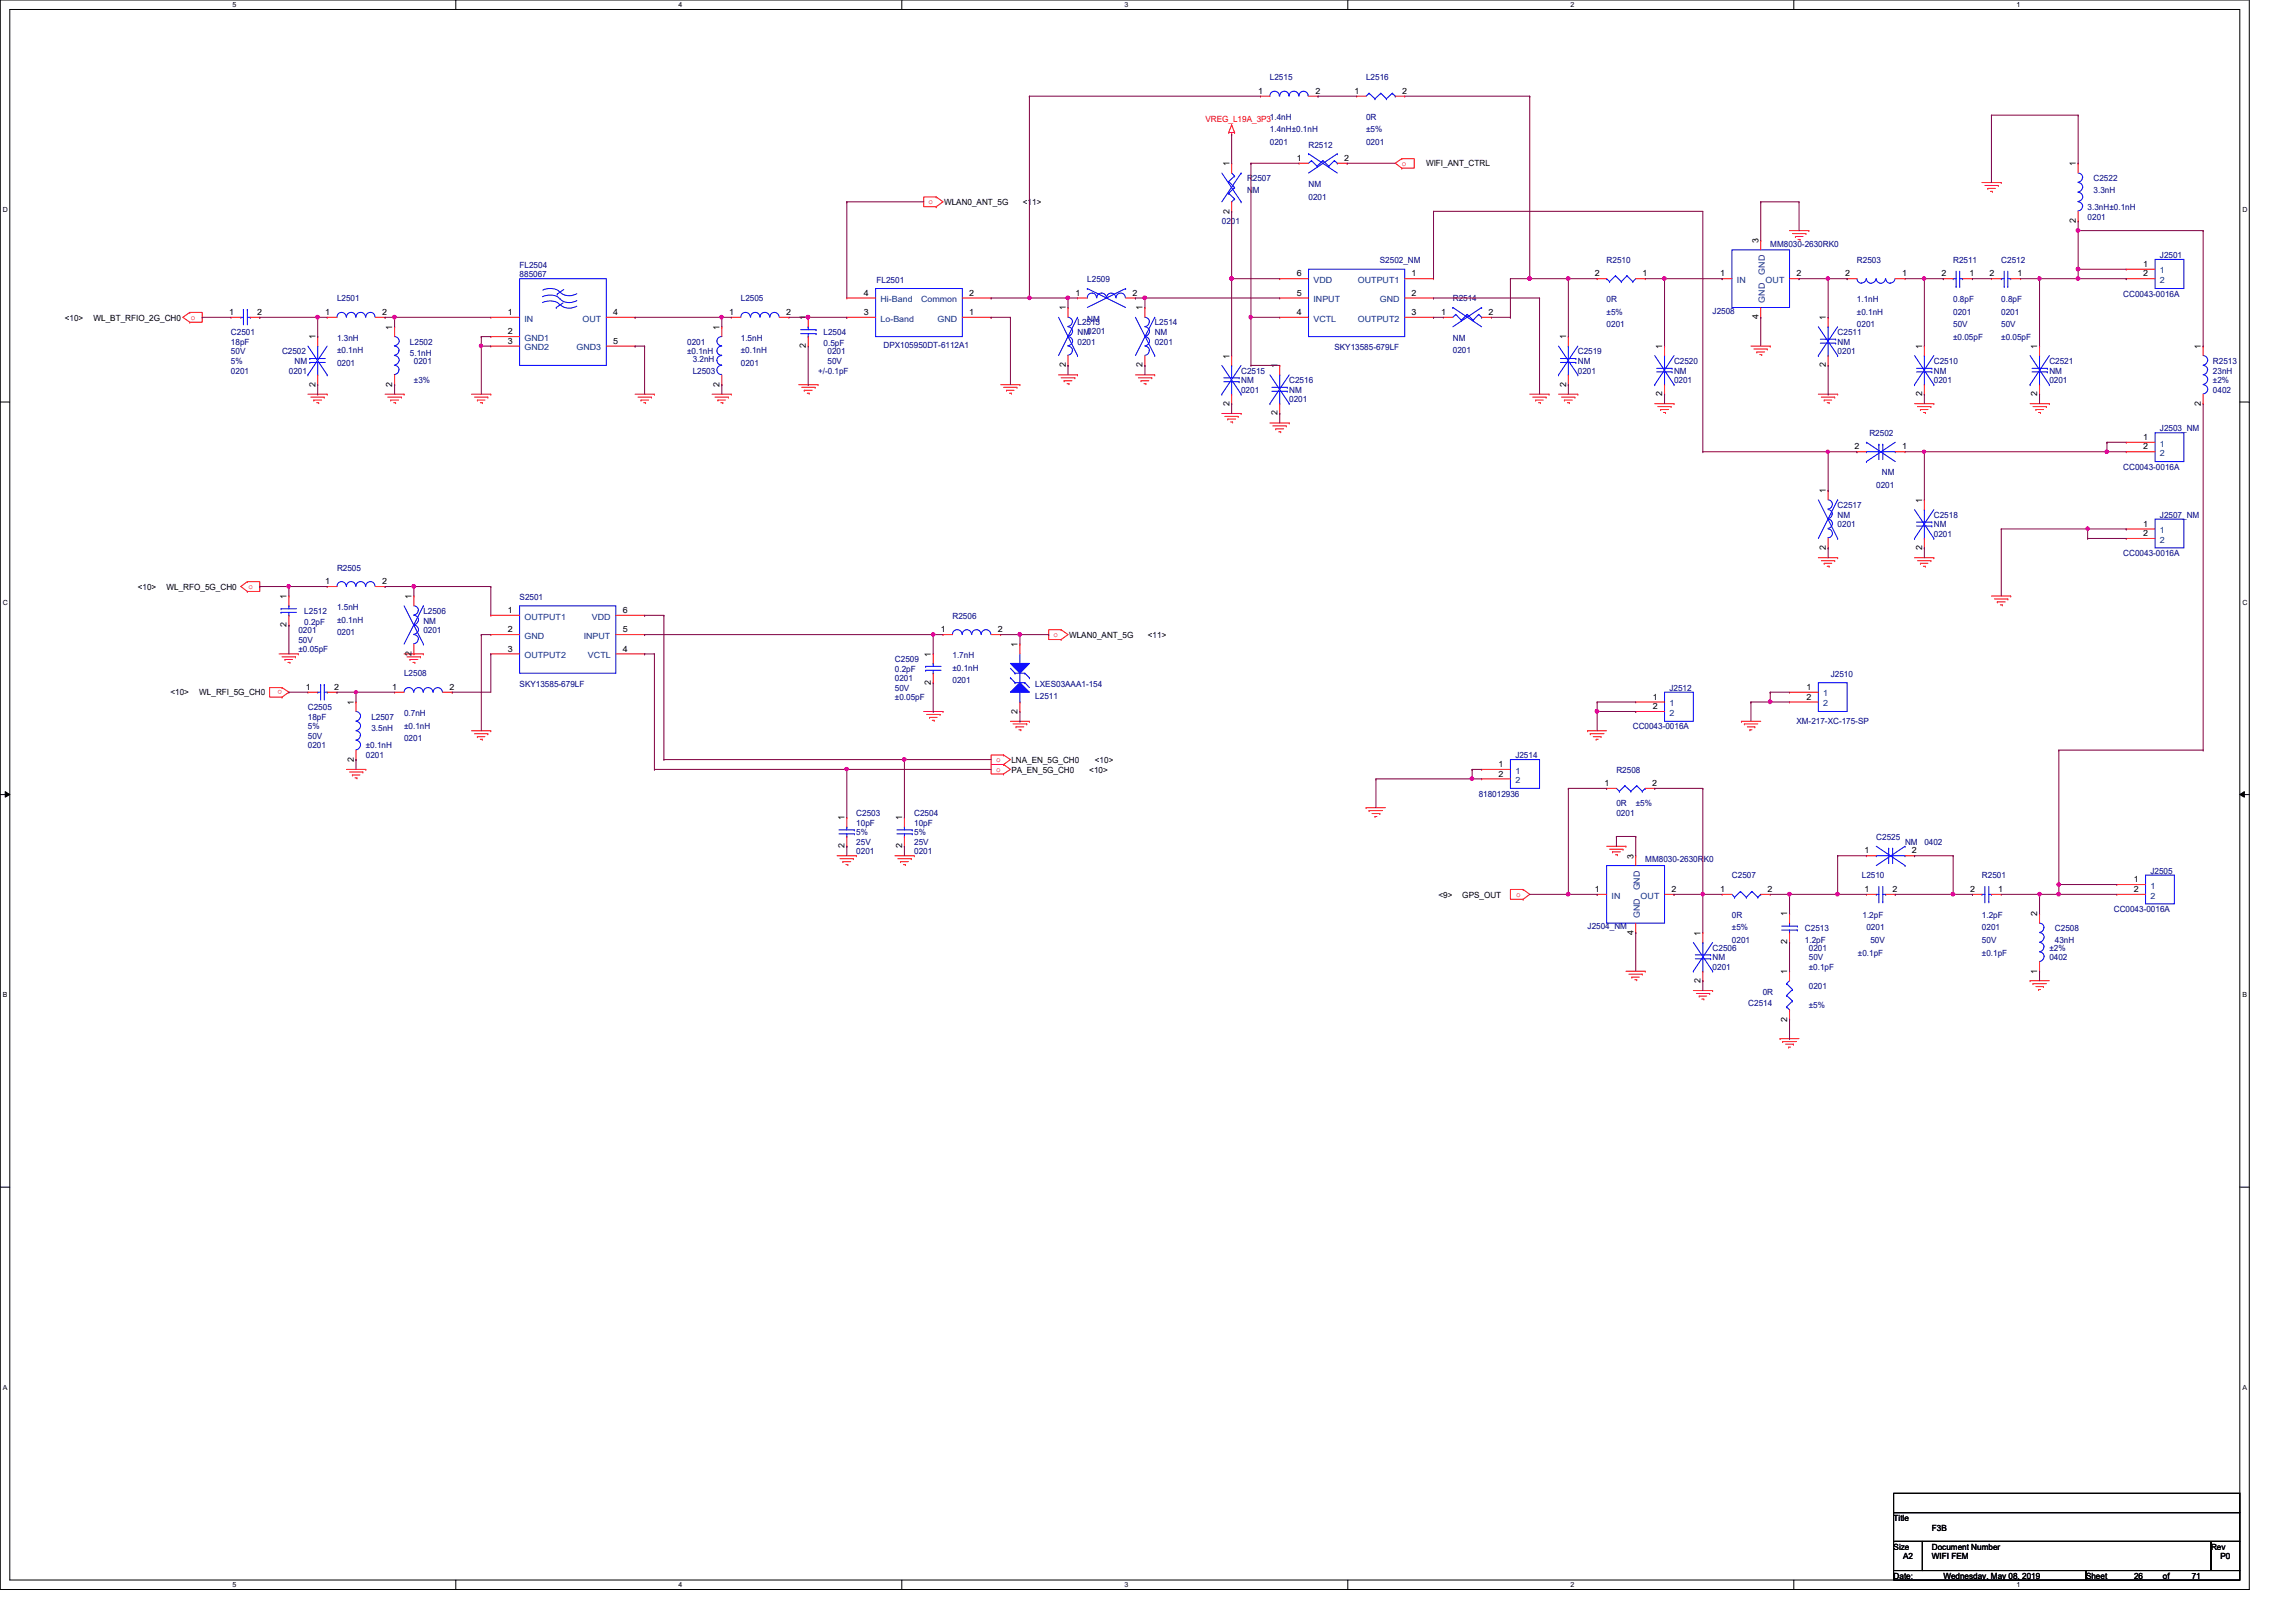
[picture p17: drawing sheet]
<svg xmlns="http://www.w3.org/2000/svg" width="297mm" height="210mm" viewBox="0 0 297 210" stroke-linecap="round" stroke-linejoin="round" font-family="sans-serif">
<defs><g id="words">
<g font-size="1.1" fill="#000080">
<text x="164.3" y="10.4">L2515</text>
<text x="176.7" y="10.4">L2516</text>
<text x="164.3" y="17.1">1.4nH±0.1nH</text>
<text x="176.7" y="15.5">0R</text>
<text x="176.7" y="17.1">±5%</text>
<text x="161.3" y="23.5">R2507</text>
<text x="164.3" y="18.7">0201</text>
<text x="169.3" y="19.1">R2512</text>
<text x="176.7" y="18.7">0201</text>
<text x="270.8" y="23.5">C2522</text>
<text x="158.1" y="29">0201</text>
<text x="161.3" y="24.9">NM</text>
<text x="169.3" y="24.2">NM</text>
<text x="169.3" y="25.8">0201</text>
<text x="270.1" y="27.2">3.3nH±0.1nH</text>
<text x="270.1" y="28.4">0201</text>
<text x="270.8" y="24.9">3.3nH</text>
<text x="67.2" y="34.6">FL2504</text>
<text x="67.2" y="35.9">885067</text>
<text x="178.5" y="34">S2502_NM</text>
<text x="207.9" y="34">R2510</text>
<text x="229" y="31.9">MM8030-2630RK0</text>
<text x="240.2" y="34">R2503</text>
<text x="252.7" y="34">R2511</text>
<text x="258.9" y="34">C2512</text>
<text x="279.4" y="33.4">J2501</text>
<text x="43.6" y="39">L2501</text>
<text x="95.8" y="39">L2505</text>
<text x="113.4" y="36.6">FL2501</text>
<text x="140.7" y="36.5">L2509</text>
<text x="140.7" y="41.6">NM</text>
<text x="188" y="39">R2514</text>
<text x="207.9" y="39.1">0R</text>
<text x="207.9" y="40.7">±5%</text>
<text x="221.6" y="40.6">J2508</text>
<text x="240.2" y="39.1">1.1nH</text>
<text x="240.2" y="40.7">±0.1nH</text>
<text x="252.7" y="39.1">0.8pF</text>
<text x="252.7" y="40.7">0201</text>
<text x="258.9" y="39.1">0.8pF</text>
<text x="258.9" y="40.7">0201</text>
<text x="274.7" y="38.4">CC0043-0016A</text>
<text x="29.9" y="43.3">C2501</text>
<text x="29.9" y="44.6">18pF</text>
<text x="29.9" y="45.8">50V</text>
<text x="29.9" y="47.1">5%</text>
<text x="36.5" y="45.8">C2502</text>
<text x="38.1" y="47.1">NM</text>
<text x="43.6" y="44.1">1.3nH</text>
<text x="43.6" y="45.7">±0.1nH</text>
<text x="43.6" y="47.3">0201</text>
<text x="53" y="44.6">L2502</text>
<text x="53" y="46.1">5.1nH</text>
<text x="53.5" y="47.1">0201</text>
<text x="88.9" y="45.8">±0.1nH</text>
<text x="88.9" y="44.6">0201</text>
<text x="89.6" y="46.9">3.2nH</text>
<text x="95.8" y="44.1">1.5nH</text>
<text x="95.8" y="45.7">±0.1nH</text>
<text x="95.8" y="47.3">0201</text>
<text x="106.5" y="43.3">L2504</text>
<text x="106.5" y="44.8">0.5pF</text>
<text x="107.1" y="45.8">0201</text>
<text x="107.1" y="47.1">50V</text>
<text x="114.3" y="45.1">DPX105950DT-6112A1</text>
<text x="139.4" y="42.1">L2513</text>
<text x="139.4" y="43.3">NM0201</text>
<text x="139.4" y="44.6">0201</text>
<text x="149.4" y="42.1">L2514</text>
<text x="149.4" y="43.3">NM</text>
<text x="149.4" y="44.6">0201</text>
<text x="172.6" y="45.3">SKY13585-679LF</text>
<text x="188" y="44.1">NM</text>
<text x="188" y="45.7">0201</text>
<text x="204.1" y="45.8">C2519</text>
<text x="204.1" y="47.1">NM</text>
<text x="207.9" y="42.4">0201</text>
<text x="216.6" y="47.1">C2520</text>
<text x="237.7" y="43.3">C2511</text>
<text x="237.7" y="44.6">NM</text>
<text x="237.7" y="45.8">0201</text>
<text x="240.2" y="42.4">0201</text>
<text x="250.2" y="47.1">C2510</text>
<text x="252.7" y="42.4">50V</text>
<text x="252.7" y="44">±0.05pF</text>
<text x="258.9" y="42.4">50V</text>
<text x="258.9" y="44">±0.05pF</text>
<text x="265.1" y="47.1">C2521</text>
<text x="286.3" y="47.1">R2513</text>
<text x="29.9" y="48.3">0201</text>
<text x="37.4" y="48.3">0201</text>
<text x="53.5" y="49.6">±3%</text>
<text x="89.6" y="48.3">L2503</text>
<text x="105.8" y="48.3">+/-0.1pF</text>
<text x="160.6" y="48.3">C2515</text>
<text x="160.6" y="49.6">NM</text>
<text x="160.6" y="50.8">0201</text>
<text x="166.8" y="49.6">C2516</text>
<text x="166.8" y="50.8">NM</text>
<text x="166.8" y="52.1">0201</text>
<text x="204.1" y="48.3">0201</text>
<text x="216.6" y="48.3">NM</text>
<text x="216.6" y="49.6">0201</text>
<text x="250.2" y="48.3">NM</text>
<text x="250.2" y="49.6">0201</text>
<text x="265.1" y="48.3">NM</text>
<text x="265.1" y="49.6">0201</text>
<text x="286.3" y="48.3">23nH</text>
<text x="286.3" y="49.6">±2%</text>
<text x="286.3" y="50.8">0402</text>
<text x="241.8" y="56.4">R2502</text>
<text x="279.4" y="55.8">J2503_NM</text>
<text x="237.7" y="65.7">C2517</text>
<text x="242.7" y="63.2">0201</text>
<text x="243.5" y="61.5">NM</text>
<text x="274.7" y="60.8">CC0043-0016A</text>
<text x="237.7" y="67">NM</text>
<text x="237.7" y="68.2">0201</text>
<text x="250.2" y="67">C2518</text>
<text x="250.2" y="68.2">NM</text>
<text x="250.2" y="69.5">0201</text>
<text x="274.7" y="72">CC0043-0016A</text>
<text x="279.4" y="67">J2507_NM</text>
<text x="43.6" y="73.9">R2505</text>
<text x="67.2" y="77.6">S2501</text>
<text x="38.6" y="82">0201</text>
<text x="38.6" y="83.2">50V</text>
<text x="39.4" y="79.5">L2512</text>
<text x="39.4" y="80.9">0.2pF</text>
<text x="43.6" y="79">1.5nH</text>
<text x="43.6" y="80.6">±0.1nH</text>
<text x="43.6" y="82.2">0201</text>
<text x="54.8" y="79.5">L2506</text>
<text x="54.8" y="80.7">NM</text>
<text x="54.8" y="82">0201</text>
<text x="123.2" y="80.1">R2506</text>
<text x="38.6" y="84.4">±0.05pF</text>
<text x="52.3" y="87.5">L2508</text>
<text x="67.2" y="88.9">SKY13585-679LF</text>
<text x="115.8" y="85.7">C2509</text>
<text x="115.8" y="86.9">0.2pF</text>
<text x="115.8" y="88.2">0201</text>
<text x="115.8" y="89.4">50V</text>
<text x="123.2" y="85.2">1.7nH</text>
<text x="123.2" y="86.8">±0.1nH</text>
<text x="123.2" y="88.4">0201</text>
<text x="133.9" y="88.9">LXES03AAA1-154</text>
<text x="216" y="89.4">J2512</text>
<text x="236.9" y="87.7">J2510</text>
<text x="39.8" y="91.9">C2505</text>
<text x="39.8" y="93.1">18pF</text>
<text x="39.8" y="95.6">50V</text>
<text x="39.8" y="94.4">5%</text>
<text x="48" y="93.1">L2507</text>
<text x="48" y="94.6">3.5nH</text>
<text x="52.3" y="92.6">0.7nH</text>
<text x="52.3" y="94.3">±0.1nH</text>
<text x="52.3" y="95.9">0201</text>
<text x="115.8" y="90.6">±0.05pF</text>
<text x="133.9" y="90.4">L2511</text>
<text x="211.2" y="94.4">CC0043-0016A</text>
<text x="232.4" y="93.6">XM-217-XC-175-SP</text>
<text x="39.8" y="96.9">0201</text>
<text x="47.3" y="96.9">±0.1nH</text>
<text x="47.3" y="98.1">0201</text>
<text x="196" y="98.1">J2514</text>
<text x="209.1" y="100">R2508</text>
<text x="110.8" y="105.6">C2503</text>
<text x="110.8" y="106.8">10pF</text>
<text x="118.3" y="105.6">C2504</text>
<text x="118.3" y="106.8">10pF</text>
<text x="191.3" y="103.1">818012936</text>
<text x="209.1" y="104.4">0R</text>
<text x="209.1" y="105.6">0201</text>
<text x="211.6" y="104.4">±5%</text>
<text x="110.8" y="110.6">0201</text>
<text x="110.8" y="109.3">25V</text>
<text x="110.8" y="108.1">5%</text>
<text x="118.3" y="110.6">0201</text>
<text x="118.3" y="109.3">25V</text>
<text x="118.3" y="108.1">5%</text>
<text x="212.8" y="111.5">MM8030-2630RK0</text>
<text x="224.1" y="113.7">C2507</text>
<text x="240.9" y="113.7">L2510</text>
<text x="242.7" y="108.7">C2525</text>
<text x="246.5" y="109.3">NM</text>
<text x="249" y="109.3">0402</text>
<text x="256.4" y="113.7">R2501</text>
<text x="278.2" y="113.1">J2505</text>
<text x="224.1" y="118.8">0R</text>
<text x="241" y="118.8">1.2pF</text>
<text x="256.4" y="118.8">1.2pF</text>
<text x="273.5" y="118">CC0043-0016A</text>
<text x="205.4" y="120.3">J2504_NM</text>
<text x="221.6" y="123">C2506</text>
<text x="221.6" y="124.2">NM</text>
<text x="221.6" y="125.5">0201</text>
<text x="224.1" y="120.4">±5%</text>
<text x="224.1" y="122">0201</text>
<text x="233.5" y="120.5">C2513</text>
<text x="233.5" y="122">1.2pF</text>
<text x="234" y="123">0201</text>
<text x="234" y="124.2">50V</text>
<text x="234" y="125.5">±0.1pF</text>
<text x="240.4" y="123.7">±0.1pF</text>
<text x="241.5" y="120.4">0201</text>
<text x="242" y="122">50V</text>
<text x="256.4" y="120.4">0201</text>
<text x="256.4" y="122">50V</text>
<text x="256.4" y="123.7">±0.1pF</text>
<text x="265.1" y="123">±2%</text>
<text x="265.1" y="124.2">0402</text>
<text x="265.9" y="120.5">C2508</text>
<text x="265.9" y="122">43nH</text>
<text x="226.2" y="130.2">C2514</text>
<text x="228" y="128.7">0R</text>
<text x="234" y="130.5">±5%</text>
<text x="234" y="128">0201</text>
</g>
<g font-size="1.1" fill="#f00">
<text x="156" y="15.7">VREG_L19A_3P31.4nH</text>
<text x="181.4" y="21.5">o</text>
<text x="120.1" y="26.4">o</text>
<text x="24.7" y="41.4">o</text>
<text x="32.1" y="76.2">o</text>
<text x="136.3" y="82.4">o</text>
<text x="36.5" y="89.3" transform="rotate(180 36.5 89.3)">o</text>
<text x="128.9" y="98.6">o</text>
<text x="128.9" y="99.9">o</text>
<text x="196.2" y="116">o</text>
</g>
<g font-size="1.1">
<text x="162.8" y="12.1">1</text>
<text x="170.2" y="12.1">2</text>
<text x="175.2" y="12.1">1</text>
<text x="181.4" y="12.1">2</text>
<text x="159" y="21.5" transform="rotate(-90 159 21.5)">1</text>
<text x="167.8" y="20.8">1</text>
<text x="173.9" y="20.8">2</text>
<text x="184.5" y="21.5">WIFI_ANT_CTRL</text>
<text x="268.6" y="21.5" transform="rotate(-90 268.6 21.5)">1</text>
<text x="122.1" y="26.5">WLAN0_ANT_5G</text>
<text x="132.3" y="26.5">&lt;11&gt;</text>
<text x="159" y="27.6" transform="rotate(-90 159 27.6)">2</text>
<text x="268.6" y="28.9" transform="rotate(-90 268.6 28.9)">2</text>
<text x="167.8" y="35.8">6</text>
<text x="182.6" y="35.8">1</text>
<text x="206.3" y="35.8">2</text>
<text x="212.5" y="35.8">1</text>
<text x="222.5" y="35.8">1</text>
<text x="227.5" y="31.5" transform="rotate(-90 227.5 31.5)">3</text>
<text x="232.4" y="35.8">2</text>
<text x="238.7" y="35.8">2</text>
<text x="246.1" y="35.8">1</text>
<text x="251.2" y="35.8">2</text>
<text x="254.8" y="35.8">1</text>
<text x="257.4" y="35.8">2</text>
<text x="261" y="35.8">1</text>
<text x="277.3" y="34.5">1</text>
<text x="277.3" y="35.8">2</text>
<text x="8.4" y="41.5">&lt;10&gt;</text>
<text x="12.1" y="41.5">WL_BT_RFIO_2G_CH0</text>
<text x="29.6" y="40.8">1</text>
<text x="33.3" y="40.8">2</text>
<text x="42.1" y="40.8">1</text>
<text x="49.4" y="40.8">2</text>
<text x="65.7" y="40.8">1</text>
<text x="79.3" y="40.8">4</text>
<text x="94.3" y="40.8">1</text>
<text x="101.7" y="40.8">2</text>
<text x="104.3" y="41.4" transform="rotate(-90 104.3 41.4)">1</text>
<text x="111.8" y="38.3">4</text>
<text x="111.8" y="40.8">3</text>
<text x="125.4" y="40.8">1</text>
<text x="125.4" y="38.3">2</text>
<text x="137.9" y="40.2" transform="rotate(-90 137.9 40.2)">1</text>
<text x="139.1" y="38.3">1</text>
<text x="146.5" y="38.3">2</text>
<text x="147.8" y="40.2" transform="rotate(-90 147.8 40.2)">1</text>
<text x="167.8" y="40.8">4</text>
<text x="167.8" y="38.3">5</text>
<text x="182.6" y="40.8">3</text>
<text x="182.6" y="38.3">2</text>
<text x="186.4" y="40.8">1</text>
<text x="192.6" y="40.8">2</text>
<text x="227.5" y="41.3" transform="rotate(-90 227.5 41.3)">4</text>
<text x="236.2" y="41.4" transform="rotate(-90 236.2 41.4)">1</text>
<text x="40.8" y="43.9" transform="rotate(-90 40.8 43.9)">1</text>
<text x="50.8" y="42.7" transform="rotate(-90 50.8 42.7)">1</text>
<text x="65.7" y="44.5">3</text>
<text x="65.7" y="43.3">2</text>
<text x="79.3" y="44.5">5</text>
<text x="93.1" y="42.7" transform="rotate(-90 93.1 42.7)">1</text>
<text x="104.3" y="45.1" transform="rotate(-90 104.3 45.1)">2</text>
<text x="137.9" y="47.5" transform="rotate(-90 137.9 47.5)">2</text>
<text x="147.8" y="47.5" transform="rotate(-90 147.8 47.5)">2</text>
<text x="159" y="46.4" transform="rotate(-90 159 46.4)">1</text>
<text x="165.3" y="47.6" transform="rotate(-90 165.3 47.6)">1</text>
<text x="202.6" y="43.9" transform="rotate(-90 202.6 43.9)">1</text>
<text x="215.1" y="45.1" transform="rotate(-90 215.1 45.1)">1</text>
<text x="236.2" y="47.5" transform="rotate(-90 236.2 47.5)">2</text>
<text x="248.7" y="45.1" transform="rotate(-90 248.7 45.1)">1</text>
<text x="263.6" y="45.1" transform="rotate(-90 263.6 45.1)">1</text>
<text x="284.7" y="45.1" transform="rotate(-90 284.7 45.1)">1</text>
<text x="40.8" y="50" transform="rotate(-90 40.8 50)">2</text>
<text x="50.8" y="50" transform="rotate(-90 50.8 50)">2</text>
<text x="93.1" y="50" transform="rotate(-90 93.1 50)">2</text>
<text x="159" y="52.5" transform="rotate(-90 159 52.5)">2</text>
<text x="165.3" y="53.8" transform="rotate(-90 165.3 53.8)">2</text>
<text x="202.6" y="50" transform="rotate(-90 202.6 50)">2</text>
<text x="215.1" y="51.3" transform="rotate(-90 215.1 51.3)">2</text>
<text x="248.7" y="51.3" transform="rotate(-90 248.7 51.3)">2</text>
<text x="263.6" y="51.3" transform="rotate(-90 263.6 51.3)">2</text>
<text x="284.7" y="52.5" transform="rotate(-90 284.7 52.5)">2</text>
<text x="239.9" y="58.2">2</text>
<text x="246.1" y="58.2">1</text>
<text x="277.3" y="56.9">1</text>
<text x="277.3" y="58.2">2</text>
<text x="236.2" y="63.8" transform="rotate(-90 236.2 63.8)">1</text>
<text x="248.7" y="65.1" transform="rotate(-90 248.7 65.1)">1</text>
<text x="236.2" y="71.2" transform="rotate(-90 236.2 71.2)">2</text>
<text x="248.7" y="71.2" transform="rotate(-90 248.7 71.2)">2</text>
<text x="277.3" y="68.2">1</text>
<text x="277.3" y="69.4">2</text>
<text x="17.8" y="76.3">&lt;10&gt;</text>
<text x="21.5" y="76.3">WL_RFO_5G_CH0</text>
<text x="37.1" y="77.5" transform="rotate(-90 37.1 77.5)">1</text>
<text x="42.1" y="75.6">1</text>
<text x="49.4" y="75.6">2</text>
<text x="53.3" y="77.5" transform="rotate(-90 53.3 77.5)">1</text>
<text x="37.1" y="81.2" transform="rotate(-90 37.1 81.2)">2</text>
<text x="65.7" y="79.3">1</text>
<text x="65.7" y="81.8">2</text>
<text x="80.6" y="79.3">6</text>
<text x="80.6" y="81.8">5</text>
<text x="121.7" y="81.8">1</text>
<text x="129.1" y="81.8">2</text>
<text x="131.7" y="83.7" transform="rotate(-90 131.7 83.7)">1</text>
<text x="138.3" y="82.5">WLAN0_ANT_5G</text>
<text x="148.5" y="82.5">&lt;11&gt;</text>
<text x="22.1" y="89.9">&lt;10&gt;</text>
<text x="25.8" y="89.9">WL_RFI_5G_CH0</text>
<text x="39.6" y="89.3">1</text>
<text x="43.2" y="89.3">2</text>
<text x="50.8" y="89.3">1</text>
<text x="53.3" y="84.9" transform="rotate(-90 53.3 84.9)">2</text>
<text x="58.2" y="89.3">2</text>
<text x="65.7" y="84.3">3</text>
<text x="80.6" y="84.3">4</text>
<text x="120.4" y="88.6" transform="rotate(-90 120.4 88.6)">2</text>
<text x="120.4" y="85" transform="rotate(-90 120.4 85)">1</text>
<text x="233.7" y="89.3">1</text>
<text x="45.8" y="91.2" transform="rotate(-90 45.8 91.2)">1</text>
<text x="131.7" y="92.4" transform="rotate(-90 131.7 92.4)">2</text>
<text x="213.8" y="90.6">1</text>
<text x="213.8" y="91.8">2</text>
<text x="233.7" y="90.6">2</text>
<text x="45.8" y="98.6" transform="rotate(-90 45.8 98.6)">2</text>
<text x="130.8" y="98.8">LNA_EN_5G_CH0</text>
<text x="130.8" y="100">PA_EN_5G_CH0</text>
<text x="140.9" y="100">&lt;10&gt;</text>
<text x="141.6" y="98.8">&lt;10&gt;</text>
<text x="193.9" y="99.3">1</text>
<text x="193.9" y="100.5">2</text>
<text x="207.6" y="101.7">1</text>
<text x="213.7" y="101.7">2</text>
<text x="109.3" y="106.1" transform="rotate(-90 109.3 106.1)">1</text>
<text x="116.7" y="106.1" transform="rotate(-90 116.7 106.1)">1</text>
<text x="109.3" y="109.8" transform="rotate(-90 109.3 109.8)">2</text>
<text x="116.7" y="109.8" transform="rotate(-90 116.7 109.8)">2</text>
<text x="211.3" y="111.1" transform="rotate(-90 211.3 111.1)">3</text>
<text x="241.2" y="110.4">1</text>
<text x="247.4" y="110.4">2</text>
<text x="186.1" y="116.2">&lt;9&gt;</text>
<text x="189.2" y="116.2">GPS_OUT</text>
<text x="206.3" y="115.4">1</text>
<text x="216.2" y="115.4">2</text>
<text x="222.5" y="115.4">1</text>
<text x="228.7" y="115.4">2</text>
<text x="231.2" y="118.6" transform="rotate(-90 231.2 118.6)">1</text>
<text x="241.2" y="115.4">1</text>
<text x="244.9" y="115.4">2</text>
<text x="254.9" y="115.4">2</text>
<text x="258.5" y="115.4">1</text>
<text x="263.6" y="118.6" transform="rotate(-90 263.6 118.6)">2</text>
<text x="276.1" y="114.2">1</text>
<text x="276.1" y="115.4">2</text>
<text x="211.3" y="121" transform="rotate(-90 211.3 121)">4</text>
<text x="220" y="121.1" transform="rotate(-90 220 121.1)">1</text>
<text x="231.2" y="122.2" transform="rotate(-90 231.2 122.2)">2</text>
<text x="263.6" y="126" transform="rotate(-90 263.6 126)">1</text>
<text x="220" y="127.2" transform="rotate(-90 220 127.2)">2</text>
<text x="231.2" y="126" transform="rotate(-90 231.2 126)">1</text>
<text x="231.2" y="132.2" transform="rotate(-90 231.2 132.2)">2</text>
<text x="245" y="196.8">Title</text>
<text x="245" y="200.5">Size</text>
<text x="246.2" y="201.8">A2</text>
<text x="249.9" y="200.5">Document Number</text>
<text x="249.9" y="201.8">WIFI FEM</text>
<text x="249.9" y="198.1">F3B</text>
<text x="286" y="200.5">Rev</text>
<text x="287.3" y="201.8">P0</text>
<text x="245" y="204.3">Date:</text>
<text x="251.4" y="204.3">Wednesday, May 08, 2019</text>
<text x="269.9" y="204.3">Sheet</text>
<text x="276.1" y="204.3">26</text>
<text x="279.8" y="204.3">of</text>
<text x="283.5" y="204.3">71</text>
</g>
<g font-size="1.1" fill="#004080">
<text x="228.3" y="35.6" transform="rotate(-90 228.3 35.6)">GND</text>
<text x="279.4" y="35.4">1</text>
<text x="67.9" y="41.6">IN</text>
<text x="75.4" y="41.6">OUT</text>
<text x="113.9" y="39.1">Hi-Band</text>
<text x="113.9" y="41.6">Lo-Band</text>
<text x="119.2" y="39.1">Common</text>
<text x="121.3" y="41.6">GND</text>
<text x="169.9" y="36.6">VDD</text>
<text x="169.9" y="41.6">VCTL</text>
<text x="169.9" y="39.1">INPUT</text>
<text x="175.7" y="36.6">OUTPUT1</text>
<text x="175.7" y="41.6">OUTPUT2</text>
<text x="178.5" y="39.1">GND</text>
<text x="224.7" y="36.6">IN</text>
<text x="228.3" y="39.2" transform="rotate(-90 228.3 39.2)">GND</text>
<text x="228.4" y="36.6">OUT</text>
<text x="279.4" y="36.6">2</text>
<text x="67.9" y="45.3">GND2</text>
<text x="67.9" y="44.1">GND1</text>
<text x="74.6" y="45.3">GND3</text>
<text x="279.4" y="57.8">1</text>
<text x="279.4" y="59">2</text>
<text x="279.4" y="69">1</text>
<text x="279.4" y="70.2">2</text>
<text x="67.9" y="80.2">OUTPUT1</text>
<text x="67.9" y="82.7">GND</text>
<text x="75.5" y="82.7">INPUT</text>
<text x="76.6" y="80.2">VDD</text>
<text x="67.9" y="85.2">OUTPUT2</text>
<text x="76.1" y="85.2">VCTL</text>
<text x="216" y="91.4">1</text>
<text x="216" y="92.6">2</text>
<text x="235.9" y="90.1">1</text>
<text x="235.9" y="91.4">2</text>
<text x="196" y="100.1">1</text>
<text x="196" y="101.3">2</text>
<text x="208.5" y="116.3">IN</text>
<text x="212.1" y="118.8" transform="rotate(-90 212.1 118.8)">GND</text>
<text x="212.1" y="115.2" transform="rotate(-90 212.1 115.2)">GND</text>
<text x="212.3" y="116.3">OUT</text>
<text x="278.2" y="115">1</text>
<text x="278.2" y="116.3">2</text>
</g>
<g font-size=".9">
<text x="30.1" y=".9">5</text>
<text x="87.8" y=".9">4</text>
<text x="145.5" y=".9">3</text>
<text x="203.2" y=".9">2</text>
<text x="260.9" y=".9">1</text>
<text x=".4" y="27.4">D</text>
<text x="290.1" y="27.4">D</text>
<text x=".4" y="78.2">C</text>
<text x="290.1" y="78.2">C</text>
<text x=".4" y="129">B</text>
<text x="290.1" y="129">B</text>
<text x=".4" y="179.8">A</text>
<text x="290.1" y="179.8">A</text>
<text x="30.1" y="205.4">5</text>
<text x="87.8" y="205.4">4</text>
<text x="145.5" y="205.4">3</text>
<text x="203.2" y="205.4">2</text>
<text x="260.9" y="205.4">1</text>
</g>
</g></defs>
<path d="M0 0h291v205.7h-291zM1.3 1.2h288.5v203.3h-288.5z" fill="none" stroke="#000" stroke-width=".13"/>
<g fill="#fff">
<path d="M30.1 .1h.5v1h-.5z"/>
<path d="M30.1 204.6h.5v1h-.5z"/>
</g>
<path d="M59 0v1.2M59 204.5v1.2" fill="none" stroke="#000" stroke-width=".13"/>
<g fill="#fff">
<path d="M87.8 .1h.5v1h-.5z"/>
<path d="M87.8 204.6h.5v1h-.5z"/>
</g>
<path d="M116.7 0v1.2M116.7 204.5v1.2" fill="none" stroke="#000" stroke-width=".13"/>
<g fill="#fff">
<path d="M145.5 .1h.5v1h-.5z"/>
<path d="M145.5 204.6h.5v1h-.5z"/>
</g>
<path d="M174.4 0v1.2M174.4 204.5v1.2" fill="none" stroke="#000" stroke-width=".13"/>
<g fill="#fff">
<path d="M203.2 .1h.5v1h-.5z"/>
<path d="M203.2 204.6h.5v1h-.5z"/>
</g>
<path d="M232.1 0v1.2M232.1 204.5v1.2" fill="none" stroke="#000" stroke-width=".13"/>
<g fill="#fff">
<path d="M260.9 .1h.5v1h-.5z"/>
<path d="M260.9 204.6h.5v1h-.5z"/>
<path d="M.4 26.6h.6v1h-.6z"/>
<path d="M290.1 26.6h.6v1h-.6z"/>
<path d="M.4 77.4h.6v1h-.6z"/>
<path d="M290.1 77.4h.6v1h-.6z"/>
</g>
<path d="M0 52h1.3M289.8 52h1.2" fill="none" stroke="#000" stroke-width=".13"/>
<g fill="#fff">
<path d="M.4 128.2h.6v1h-.6z"/>
<path d="M290.1 128.2h.6v1h-.6z"/>
</g>
<path d="M0 102.8h1.3M.7 102.4l.6 .4-.6 .4zM289.8 102.8l.6-.4v.8zM289.8 102.8h1.2" fill="none" stroke="#000" stroke-width=".13"/>
<path d="M.7 102.4l.6 .4-.6 .4zM289.8 102.8l.6-.4v.8z" fill="#000"/>
<g fill="#fff">
<path d="M.4 179h.5v1h-.5z"/>
<path d="M290.1 179h.6v1h-.6z"/>
</g>
<path d="M0 153.6h1.3M289.8 153.6h1.2M245 193.3h44.8v2.4h-44.8zM245 195.7h44.8v3.8h-44.8zM245 199.5h3.7v3.7h-3.7zM248.7 199.5h37.3v3.7h-37.3zM286 199.5h3.8v3.7h-3.8zM245 203.2h24.9v1.3h-24.9zM269.9 203.2h19.9v1.3h-19.9z" fill="none" stroke="#000" stroke-width=".13"/>
<g fill="none" stroke="#f00" stroke-width=".13">
<path d="M159 17.1h.1M159 17.1h.7M159.3 17.4h.1M159.3 16.2h.1M159.3 17.1v.3M159.3 16.2l.4 .9M159.3 16.2l-.3 .9M159.7 17.1h.1M121.1 25.5h.1M121.1 26.8h.1M121.1 25.5h-1.6v1.3h1.6M121.1 25.5l.9 .6-.9 .7"/>
<path d="M181.4 20.5h.1M181.4 21.8h.1M181.4 20.5h1.6v1.3h-1.6M181.4 20.5l-.9 .6 .9 .7M231.5 29.8h2.5M231.9 30.2h1.7M232.3 30.6h.1M232.3 30.6h1M232.6 31h.3M232.9 31h.1M233.6 30.2h.1M234 29.8h.1"/>
<path d="M256.4 23.6h2.5M256.8 24h1.7M257.2 24.4h.1M257.2 24.4h.9M257.5 24.8h.3M257.8 24.8h.1M258.5 24h.1M258.9 23.6h.1M24.6 40.4h.1M24.6 41.7h.1M24.6 40.4h1.6v1.3h-1.6M24.6 40.4l-.9 .7 .9 .6"/>
<path d="M39.8 51h2.5M40.2 51.4h1.7M40.6 51.8h.1M40.6 51.8h1M41 52.1h.2M41.2 52.1h.1M41.9 51.4h.1M42.3 51h.1M49.8 51h2.5M50.2 51.4h1.7M50.5 51.8h.1M50.5 51.8h1.1"/>
<path d="M50.9 52.1h.3M51.2 52.1h.1M51.9 51.4h.1M52.3 51h.1M61 51h2.5M61.4 51.4h1.7M61.8 51.8h.1M61.8 51.8h.9M62.1 52.1h.3M62.4 52.1h.1M63.1 51.4h.1M63.5 51h.1"/>
<path d="M82.2 51h2.5M82.5 51.4h1.8M82.9 51.8h.1M82.9 51.8h1M83.3 52.1h.2M83.5 52.1h.1M84.3 51.4h.1M84.7 51h.1M92.1 51h2.5M92.5 51.4h1.7M92.9 51.8h.1M92.9 51.8h.9"/>
<path d="M93.3 52.1h.2M93.5 52.1h.1M94.2 51.4h.1M94.6 51h.1M94.6 41.1h.1M94.6 41.1h1.2M100.8 41.1h1.3M102.1 41.1h.1M103.3 49.8h2.5M103.7 50.1h1.7M104.1 50.5h.1M104.1 50.5h1"/>
<path d="M104.4 50.9h.3M104.7 50.9h.1M105.4 50.1h.1M105.8 49.8h.1M129.5 49.8h2.4M129.8 50.1h1.8M130.2 50.5h.1M130.2 50.5h1M130.6 50.9h.2M130.8 50.9h.1M131.6 50.1h.1M131.9 49.8h.1"/>
<path d="M136.9 48.5h2.5M137.3 48.9h1.8M137.7 49.3h.1M137.7 49.3h1M138 49.7h.3M138.3 49.7h.1M139.1 48.9h.1M139.4 48.5h.1M146.9 48.5h2.5M147.3 48.9h1.7M147.6 49.3h.1M147.6 49.3h1"/>
<path d="M148 49.7h.2M148.2 49.7h.1M149 48.9h.1M149.4 48.5h.1M158.1 53.5h2.5M158.5 53.9h1.7M158.8 54.2h.1M158.8 54.2h1M159.2 54.6h.3M159.5 54.6h.1M160.2 53.9h.1M160.6 53.5h.1"/>
<path d="M164.3 54.7h2.5M164.7 55.1h1.7M165.1 55.5h.1M165.1 55.5h1M165.4 55.9h.3M165.6 47.3h.1M165.6 53.5h.1M165.6 47.3v1.2M165.6 52.2v1.3M165.7 55.9h.1M166.4 55.1h.1M166.8 54.7h.1"/>
<path d="M197.9 51h2.5M198.3 51.4h1.7M198.7 51.8h.1M198.7 51.8h.9M199 52.1h.3M199.3 52.1h.1M200 51.4h.1M200.4 51h.1M201.6 51h2.5M202 51.4h1.7M202.4 51.8h.1M202.4 51.8h1"/>
<path d="M202.8 52.1h.2M203 52.1h.1M203.7 51.4h.1M204.1 51h.1M214.1 52.2h2.5M214.5 52.6h1.7M214.8 53h.1M214.8 53h1.1M215.2 53.4h.3M215.5 53.4h.1M216.2 52.6h.1M216.6 52.2h.1"/>
<path d="M226.5 44.8h2.5M226.9 45.2h1.7M227.3 45.6h.1M227.3 45.6h1M227.7 45.9h.2M227.9 45.9h.1M228.6 45.2h.1M229 44.8h.1M235.2 51h2.5M235.6 51.4h1.8M236 51.8h.1M236 51.8h1"/>
<path d="M236.4 52.1h.2M236.6 52.1h.1M237.4 51.4h.1M237.7 51h.1M247.7 52.2h2.5M248.1 52.6h1.7M248.5 53h.1M248.5 53h.9M248.8 53.4h.3M249.1 53.4h.1M249.8 52.6h.1M250.2 52.2h.1"/>
<path d="M262.6 52.2h2.5M263 52.6h1.7M263.4 53h.1M263.4 53h1M263.7 53.4h.3M263.9 44.8h.1M263.9 51h.1M263.9 44.8v1.2M263.9 49.8v1.2M264 53.4h.1M264.7 52.6h.1M265.1 52.2h.1"/>
<path d="M285 44.8h.1M285 52.2h.1M285 44.8v1.2M285 51v1.2M32 75.3h.1M32 76.5h.1M32 75.3h1.6v1.2h-1.6M32 75.3l-.8 .6 .8 .6M235.2 72.2h2.5M235.6 72.6h1.8M236 72.9h.1M236 72.9h1"/>
<path d="M236.4 73.3h.2M236.6 73.3h.1M237.4 72.6h.1M237.7 72.2h.1M247.7 72.2h2.5M248.1 72.6h1.7M248.5 72.9h.1M248.5 72.9h.9M248.8 73.3h.3M249.1 73.3h.1M249.8 72.6h.1M250.2 72.2h.1"/>
<path d="M257.6 77.1h2.5M258 77.5h1.8M258.4 77.9h.1M258.4 77.9h1M258.8 78.3h.2M259 78.3h.1M259.8 77.5h.1M260.1 77.1h.1M36.1 84.6h2.5M36.5 90.2h.1M36.5 89h.1M36.5 89h-1.6v1.2h1.6"/>
<path d="M36.5 85h1.7M36.5 89l.9 .6-.9 .6M36.9 85.3h.1M36.9 85.3h.9M37.3 85.7h.2M37.5 85.7h.1M38.2 85h.1M38.6 84.6h.1M44.8 99.6h2.5M45.2 99.9h1.7M46.9 99.9h.1M47.3 99.6h.1"/>
<path d="M52.3 84.6h2.5M52.7 85h1.7M53 85.3h.1M53 85.3h1.1M53.4 85.7h.3M53.7 85.7h.1M54.4 85h.1M54.8 84.6h.1M61 94.6h2.5M61.4 95h1.7M61.8 95.3h.1M61.8 95.3h.9"/>
<path d="M62.1 95.7h.3M62.4 95.7h.1M63.1 95h.1M63.5 94.6h.1M119.5 92.1h2.5M119.9 92.5h1.7M120.3 92.8h.1M120.3 92.8h.9M120.6 93.2h.3M120.9 93.2h.1M121.6 92.5h.1M122 92.1h.1"/>
<path d="M129.8 97.7h.1M129.8 98.9h.1M129.8 97.7h-1.6v1.2h1.6M129.8 98.9h-1.6v1.3h1.6M129.8 97.7l.9 .6-.9 .6M129.8 98.9l.9 .7-.9 .6M130.7 93.3h2.5M131.1 93.7h1.7M131.4 94.1h.1M131.4 94.1h1.1M131.8 94.4h.3M132.1 94.4h.1"/>
<path d="M132.8 93.7h.1M133.2 93.3h.1M137.3 81.5h.1M137.3 82.8h.1M137.3 81.5h-1.6v1.3h1.6M137.3 81.5l.9 .6-.9 .7M205.4 94.6h.1M205.4 94.6h2.5M205.7 95h.1M205.7 95h1.8M206.1 95.3h1M206.5 95.7h.1"/>
<path d="M206.5 95.7h.3M207.1 95.3h.1M225.3 93.3h.1M225.3 93.3h2.5M225.7 93.7h.1M225.7 93.7h1.7M226.1 94.1h.9M226.4 94.4h.1M226.4 94.4h.2M227 94.1h.1M45.6 100.3h.1M45.6 100.3h1"/>
<path d="M45.9 100.7h.3M46.2 100.7h.1M108.3 110.7h2.5M108.7 111.1h1.7M109 111.5h.1M109 111.5h1.1M109.4 111.9h.3M109.7 111.9h.1M110.4 111.1h.1M110.8 110.7h.1M115.8 110.7h2.5M116.2 111.1h1.7"/>
<path d="M116.5 111.5h.1M116.5 111.5h1M116.9 111.9h.2M117.1 111.9h.1M117.9 111.1h.1M118.3 110.7h.1M129.8 100.2h.1M176.7 104.5h.1M176.7 104.5h2.5M177.1 104.9h.1M177.1 104.9h1.8M177.5 105.3h1"/>
<path d="M177.9 105.7h.1M177.9 105.7h.2M178.5 105.3h.1M197.1 115.1h.1M197.1 116.4h.1M197.1 115.1h-1.7v1.3h1.7M197.1 115.1l.8 .6-.8 .7M207.9 102h.1M207.9 109.5h2.5M207.9 102h1.2M208.2 109.9h1.8M208.6 110.2h.1"/>
<path d="M208.6 110.2h1M209 110.6h.3M209.3 110.6h.1M210 109.9h.1M210.4 109.5h.1M212.8 102h1.3M214.1 102h.1M210.4 125.7h2.4M210.7 126.1h1.8M211.1 126.4h.1M211.1 126.4h1M211.5 126.8h.2"/>
<path d="M211.7 126.8h.1M212.5 126.1h.1M212.8 125.7h.1M219.1 128.2h2.5M219.5 128.6h1.7M219.8 128.9h.1M219.8 128.9h1M220.2 129.3h.2M220.4 129.3h.1M221.2 128.6h.1M221.6 128.2h.1M230.3 134.4h.1"/>
<path d="M230.3 134.4h2.4M230.6 134.8h.1M230.6 134.8h1.8M231 135.1h1M231.4 135.5h.1M231.4 135.5h.2M232 135.1h.1M262.6 126.9h.1M262.6 126.9h2.5M263 127.3h.1M263 127.3h1.7M263.4 127.7h1"/>
<path d="M263.7 128.1h.1M263.7 128.1h.3M264.4 127.7h.1"/>
</g>
<g fill="none" stroke="#00f" stroke-width=".13">
<path d="M97.1 41a.61 .61 0 0 0-.7-.6 .61 .61 0 0 0-.6 .7M98.3 41a.59 .59 0 0 0-.6-.6 .59 .59 0 0 0-.6 .7M99.6 41a.61 .61 0 0 0-.7-.6 .61 .61 0 0 0-.6 .7M100.8 41a.59 .59 0 0 0-.6-.6 .59 .59 0 0 0-.6 .7M164.3 52.2h.1M164.3 48.5l2.5 3.7M164.5 50.1h2M164.5 50.6h2M165.6 48.5h.1M165.6 52.2h.1M165.6 48.5v1.6M165.6 50.6v1.6"/>
<path d="M166.5 50.1h.1M166.5 50.6h.1M166.8 52.2h.1M166.8 48.5l-2.5 3.7M262.6 49.8h.1M262.6 46l2.5 3.8M262.9 47.7h2M262.9 48.1h2M263.9 46h.1M263.9 49.8h.1M263.9 46v1.7M263.9 48.1v1.7"/>
<path d="M264.9 47.7h.1M264.9 48.1h.1M265.1 49.8h.1M265.1 46l-2.5 3.8M285 46a.61 .61 0 0 1 .6 .6 .61 .61 0 0 1-.6 .6M285 47.3a.59 .59 0 0 1 .6 .4 .59 .59 0 0 1-.3 .7l-.3 .1M285 48.5a.61 .61 0 0 1 .6 .6 .61 .61 0 0 1-.6 .6M285 49.8a.59 .59 0 0 1 .6 .6 .59 .59 0 0 1-.6 .6M209.1 102l.4 .4M209.5 102.4h.1M210.2 101.7h.1M210.2 101.7l-.7 .7"/>
<path d="M210.2 101.7l.8 .7M211 102.4h.1M211.7 101.7h.1M211.7 101.7l-.7 .7M211.7 101.7l.8 .7M212.5 102.4h.1M212.8 102h.1M212.8 102l-.3 .4"/>
</g>
<path d="M130.7 85.9h2.5l-1.3 1.2z" fill="#00f"/>
<path d="M130.7 85.9h2.5l-1.3 1.2zM130.7 86.5l.6 .6M131.3 87.1h.1M131.3 87.1h1.3M131.9 85.9h.1M131.9 88.3h.1M131.9 84.6v1.3M131.9 87.1v1.2M132.6 87.1h.1M132.6 87.1l.6 .6M133.2 87.7h.1" fill="none" stroke="#00f" stroke-width=".13"/>
<path d="M130.7 89.6l1.2-1.3 1.3 1.3z" fill="#00f"/>
<g fill="none" stroke="#00f" stroke-width=".13">
<path d="M165.5 12.4a.59 .59 0 0 0-.6-.6 .59 .59 0 0 0-.6 .6M166.7 12.4a.57 .57 0 0 0-.6-.6 .57 .57 0 0 0-.5 .6M168 12.4a.59 .59 0 0 0-.6-.6 .59 .59 0 0 0-.6 .6M169.2 12.4a.57 .57 0 0 0-.6-.6 .57 .57 0 0 0-.5 .6M169.3 19.9h.1M169.3 19.9l3.7 2.5M173 19.9h.1M173 19.9l-3.7 2.5M177.1 12.1h.1M177.1 12.1l-.4 .3M177.1 12.1l.8 .7M177.9 12.8h.1"/>
<path d="M178.6 12.1h.1M178.6 12.1l-.7 .7M178.6 12.1l.8 .7M179.4 12.8h.1M180.1 12.1h.1M180.1 12.1l-.7 .7M180.1 12.1l.4 .3M180.5 12.4h.1M67.2 36.1h11.2v11.2h-11.2zM70.2 39.2l.7-.2a1.58 1.58 0 0 1 1.5 .5M70.2 38.4l.7-.2a1.57 1.57 0 0 1 1.5 .5M70.2 37.5a1.96 1.96 0 0 1 2.2 .3"/>
<path d="M72 39.8h.1M72.1 38.1h.1M72.5 38.7a1.77 1.77 0 0 0 2.1 .2M72.5 37.8a1.77 1.77 0 0 0 2.1 .2M72.5 39.4a1.78 1.78 0 0 0 2.1 .2M72.9 39.2l-.9 .6M72.9 37.5l-.8 .6M113.3 37.3h11.2v6.3h-11.2zM140.7 37.3h.1M140.7 37.3l4.9 2.5M141.9 38.5a.59 .59 0 0 0-.7-.6 .59 .59 0 0 0-.5 .7M143.1 38.5a.61 .61 0 0 0-.6-.6 .61 .61 0 0 0-.6 .7"/>
<path d="M144.4 38.5a.59 .59 0 0 0-.7-.6 .59 .59 0 0 0-.5 .7M145.6 38.5a.59 .59 0 0 0-.6-.6 .59 .59 0 0 0-.6 .7M145.6 37.3h.1M145.6 37.3l-4.9 2.5M158.1 22.4l2.5 3.7M159 23.5h.1M159 25h.1M159 23.5l.7 .8M159 25l.7 .7M159.3 26.1h.1M159.3 22.4l.4 .4M159.7 22.8h.1"/>
<path d="M159.7 24.3h.1M159.7 25.7h.1M159.7 22.8l-.7 .7M159.7 24.3l-.7 .7M159.7 25.7l-.4 .4M160.6 22.4h.1M160.6 26.1h.1M160.6 22.4l-2.5 3.7M169.3 34.8h12.4v8.8h-12.4zM169.7 20.8h.1M169.7 20.8l-.4 .3M169.7 20.8l.7 .7"/>
<path d="M170.4 21.5h.1M171.2 20.8h.1M171.2 20.8l-.8 .7M171.2 20.8l.7 .7M171.9 21.5h.1M172.6 20.8h.1M172.6 20.8l-.7 .7M172.6 20.8l.4 .3M173 21.1h.1M188 39.8h.1M188 39.8l3.7 2.5M191.7 39.8h.1"/>
<path d="M191.7 39.8l-3.7 2.5M207.9 36.1h.1M207.9 36.1l.3 .3M208.2 36.4h.1M209 35.7h.1M209 35.7l.8 .7M209 35.7l-.8 .7M209.8 36.4h.1M210.5 35.7h.1M210.5 35.7l.7 .7M210.5 35.7l-.7 .7M211.2 36.4h.1"/>
<path d="M211.6 36.1l-.4 .3M224.1 32.3h7.4v7.5h-7.4zM240.2 36.1a.59 .59 0 0 0 .6 .6 .59 .59 0 0 0 .6-.6M241.5 36.1a.61 .61 0 0 0 .6 .6 .61 .61 0 0 0 .6-.6M242.7 36.1a.59 .59 0 0 0 .6 .6 .59 .59 0 0 0 .6-.6M244 36.1a.59 .59 0 0 0 .6 .6 .59 .59 0 0 0 .5-.6M252.7 36.1h.1M252.7 36.1h.4M253.1 37.1h.1M253.1 35.1v2M253.5 37.1h.1M253.5 35.1v2"/>
<path d="M253.5 36.1h.4M253.9 36.1h.1M258.9 36.1h.1M258.9 36.1h.4M259.3 37.1h.1M259.3 35.1v2M259.8 37.1h.1M259.8 36.1h.3M259.8 35.1v2M260.1 36.1h.1M268.9 22.4a.58 .58 0 0 1 .5 .5 .58 .58 0 0 1-.4 .6l-.2 .1M268.9 23.6a.61 .61 0 0 1 .5 .7 .61 .61 0 0 1-.6 .5"/>
<path d="M268.9 24.9a.59 .59 0 0 1 .5 .6 .59 .59 0 0 1-.6 .6M268.9 26.1a.58 .58 0 0 1 .5 .5 .58 .58 0 0 1-.4 .6l-.2 .1M278.8 33.6h3.7v3.7h-3.7zM31.2 41.1h.1M31.2 41.1h.3M31.5 40h.1M31.5 40v2M32 40h.1M32 40v2M32 41.1h.4M32.4 41.1h.1M39.8 48.5h.1"/>
<path d="M39.8 44.8l2.5 3.7M40.1 46.4h.1M40.1 46.9h.1M40.1 46.4h2M40.1 46.9h2M41.1 44.8h.1M41.1 48.5h.1M41.1 44.8v1.6M41.1 46.9v1.6M42.3 48.5h.1M42.3 44.8l-2.5 3.7M44.8 41a.59 .59 0 0 0-.6-.6 .59 .59 0 0 0-.6 .7"/>
<path d="M46 41a.59 .59 0 0 0-.6-.6 .59 .59 0 0 0-.6 .7M47.3 41a.61 .61 0 0 0-.7-.6 .61 .61 0 0 0-.5 .7M48.5 41a.59 .59 0 0 0-.6-.6 .59 .59 0 0 0-.6 .7M51.1 43.6a.59 .59 0 0 1 .5 .6 .59 .59 0 0 1-.6 .5M51.1 44.8a.58 .58 0 0 1 .5 .5 .58 .58 0 0 1-.4 .6l-.2 .1M51.1 46a.61 .61 0 0 1 .5 .7 .61 .61 0 0 1-.6 .5M51.1 47.3a.58 .58 0 0 1 .5 .5 .58 .58 0 0 1-.4 .6l-.2 .1M93.4 43.6a.57 .57 0 0 0-.7 .5 .57 .57 0 0 0 .6 .6M93.4 44.8a.57 .57 0 0 0-.7 .5 .57 .57 0 0 0 .6 .6M93.4 46a.61 .61 0 0 0-.7 .6 .61 .61 0 0 0 .6 .6M93.4 47.3a.57 .57 0 0 0-.7 .5 .57 .57 0 0 0 .6 .6M103.6 42.7h2"/>
<path d="M103.6 43.2h2M104.6 42.3h.1M104.6 43.6h.1M104.6 42.3v.4M104.6 43.2v.4M105.6 42.7h.1M105.6 43.2h.1M136.9 41.1l2.5 4.9M138.2 41.1a.58 .58 0 0 1 .6 .4 .58 .58 0 0 1-.4 .7h-.3M138.2 42.3a.61 .61 0 0 1 .6 .6 .61 .61 0 0 1-.7 .6M138.2 43.6a.59 .59 0 0 1 .6 .6 .59 .59 0 0 1-.7 .5M138.2 44.8a.58 .58 0 0 1 .6 .5 .58 .58 0 0 1-.4 .6l-.3 .1"/>
<path d="M139.4 41.1h.1M139.4 46h.1M139.4 41.1l-2.5 4.9M146.9 41.1l2.5 4.9M148.1 41.1a.59 .59 0 0 1 .6 .4 .59 .59 0 0 1-.3 .7h-.3M148.1 42.3a.61 .61 0 0 1 .6 .6 .61 .61 0 0 1-.6 .6M148.1 43.6a.59 .59 0 0 1 .6 .6 .59 .59 0 0 1-.6 .5M148.1 44.8a.59 .59 0 0 1 .6 .4 .59 .59 0 0 1-.3 .7l-.3 .1M149.4 41.1h.1M149.4 46h.1M149.4 41.1l-2.5 4.9M158.1 51h.1"/>
<path d="M158.1 47.3l2.5 3.7M158.3 48.9h2M158.3 49.4h2M159.3 47.3h.1M159.3 51h.1M159.3 47.3v1.6M159.3 49.4v1.6M160.3 48.9h.1M160.3 49.4h.1M160.6 51h.1M160.6 47.3l-2.5 3.7M188.3 40.7h.1"/>
<path d="M188.3 40.7l-.3 .4M188.3 40.7l.8 .7M189.1 41.4h.1M189.8 40.7h.1M189.8 40.7l-.7 .7M189.8 40.7l.8 .7M190.6 41.4h.1M191.3 40.7h.1M191.3 40.7l-.7 .7M191.3 40.7l.4 .4M191.7 41.1h.1M201.6 48.5h.1"/>
<path d="M201.6 44.8l2.5 3.7M201.9 46.4h2M201.9 46.9h2M202.9 44.8h.1M202.9 48.5h.1M202.9 44.8v1.6M202.9 46.9v1.6M203.9 46.4h.1M203.9 46.9h.1M204.1 48.5h.1M204.1 44.8l-2.5 3.7M214.1 49.8h.1"/>
<path d="M214.1 46l2.5 3.8M214.3 47.7h2M214.3 48.1h2M215.3 46h.1M215.3 49.8h.1M215.3 46v1.7M215.3 48.1v1.7M216.3 47.7h.1M216.3 48.1h.1M216.6 49.8h.1M216.6 46l-2.5 3.8M235.2 46h.1"/>
<path d="M235.2 42.3l2.5 3.7M235.5 43.9h2M235.5 44.4h2M236.5 42.3h.1M236.5 46h.1M236.5 42.3v1.6M236.5 44.4v1.6M237.5 43.9h.1M237.5 44.4h.1M237.7 46h.1M237.7 42.3l-2.5 3.7M241.5 58.5h.1"/>
<path d="M241.5 59.7h.1M241.5 57.2h.1M241.5 58.5h1.6M241.5 57.2l3.7 2.5M243.1 57.5h.1M243.1 57.5v2M243.6 57.5h.1M243.6 57.5v2M243.6 58.5h1.6M245.2 58.5h.1M245.2 57.2l-3.7 2.5M247.7 49.8h.1"/>
<path d="M247.7 46l2.5 3.8M247.9 47.7h2M247.9 48.1h2M249 46h.1M249 49.8h.1M249 46v1.7M249 48.1v1.7M249.9 47.7h.1M249.9 48.1h.1M250.2 49.8h.1M250.2 46l-2.5 3.8M278.8 56h3.7v3.7h-3.7z"/>
<path d="M36.4 78.8h.1M36.4 79.2h.1M36.4 78.8h2M36.4 79.2h2M37.4 78.4h.1M37.4 79.6h.1M37.4 78.4v.4M37.4 79.2v.4M44.8 75.9a.59 .59 0 0 0-.6-.6 .59 .59 0 0 0-.6 .6M46 75.9a.59 .59 0 0 0-.6-.6 .59 .59 0 0 0-.6 .6M47.3 75.9a.61 .61 0 0 0-.7-.6 .61 .61 0 0 0-.5 .6M48.5 75.9a.59 .59 0 0 0-.6-.6 .59 .59 0 0 0-.6 .6"/>
<path d="M52.3 78.4l2.5 5M53.5 78.4a.58 .58 0 0 1 .6 .5 .58 .58 0 0 1-.4 .6l-.2 .1M53.5 79.6a.61 .61 0 0 1 .6 .7 .61 .61 0 0 1-.6 .6M54.8 78.4h.1M54.8 78.4l-2.5 5M67.2 78.4h12.5v8.7h-12.5zM235.2 64.7l2.5 5M236.5 64.7a.59 .59 0 0 1 .6 .6 .59 .59 0 0 1-.6 .6M236.5 66a.57 .57 0 0 1 .6 .5 .67 .67 0 0 1-.6 .6M236.5 67.2a.59 .59 0 0 1 .6 .6 .59 .59 0 0 1-.6 .6M236.5 68.5a.57 .57 0 0 1 .6 .5 .57 .57 0 0 1-.6 .6M237.7 64.7h.1"/>
<path d="M237.7 69.7h.1M237.7 64.7l-2.5 5M247.7 69.7h.1M247.7 66l2.5 3.7M247.9 67.6h2M247.9 68.1h2M249 66h.1M249 69.7h.1M249 66v1.6M249 68.1v1.6M249.9 67.6h.1M249.9 68.1h.1"/>
<path d="M250.2 69.7h.1M250.2 66l-2.5 3.7M278.8 67.2h3.7v3.7h-3.7zM41.1 89.6h.1M41.1 89.6h.4M41.5 88.6h.1M41.5 88.6v2M41.9 88.6h.1M41.9 88.6v2M41.9 89.6h.4M42.3 89.6h.1M46.1 92.1a.61 .61 0 0 1 .5 .6 .61 .61 0 0 1-.5 .6"/>
<path d="M46.1 93.3a.59 .59 0 0 1 .5 .6 .59 .59 0 0 1-.5 .6M46.1 94.6a.59 .59 0 0 1 .5 .6 .59 .59 0 0 1-.5 .6M46.1 95.8a.61 .61 0 0 1 .5 .6 .61 .61 0 0 1-.5 .6M52.3 89.6a.61 .61 0 0 1 .6-.6 .61 .61 0 0 1 .6 .6M53.5 89.6a.59 .59 0 0 1 .6-.6 .59 .59 0 0 1 .6 .6M53.5 80.9a.59 .59 0 0 1 .6 .6 .59 .59 0 0 1-.6 .6M53.5 82.1a.58 .58 0 0 1 .6 .5 .58 .58 0 0 1-.4 .6l-.2 .1M54.8 89.6a.61 .61 0 0 1 .6-.6 .61 .61 0 0 1 .6 .6M54.8 83.4h.1M56 89.6a.59 .59 0 0 1 .6-.6 .59 .59 0 0 1 .6 .6M119.8 86.2h.1M119.8 86.7h.1"/>
<path d="M119.8 86.2h1.9M119.8 86.7h1.9M120.7 85.9h.1M120.7 87.1h.1M120.7 85.9v.3M120.7 86.7v.4M124.5 82.1a.61 .61 0 0 0-.7-.6 .61 .61 0 0 0-.6 .6M125.7 82.1a.59 .59 0 0 0-.6-.6 .59 .59 0 0 0-.6 .6M126.9 82.1a.59 .59 0 0 0-.6-.6 .59 .59 0 0 0-.6 .6M128.2 82.1a.61 .61 0 0 0-.7-.6 .61 .61 0 0 0-.5 .6M130.7 89.6l1.2-1.3 1.3 1.3zM130.7 87.7h.1"/>
<path d="M130.7 87.7l.6 .6M131.3 88.3h.1M131.3 88.3h1.3M131.9 90.8h.1M131.9 89.6v1.2M132.6 88.3h.1M132.6 88.3l.6 .7M195.4 98.3h3.8v3.7h-3.8zM215.3 89.6h3.8v3.7h-3.8zM235.2 88.3h3.8v3.8h-3.8zM108.5 107.4h2M108.5 107.9h2"/>
<path d="M109.6 107h.1M109.6 108.2h.1M109.6 107v.4M109.6 107.9v.3M110.5 107.4h.1M110.5 107.9h.1M116 107.4h2M116 107.9h2M117 107h.1M117 108.2h.1M117 107v.4M117 107.9v.3"/>
<path d="M118 107.4h.1M118 107.9h.1M207.9 112h7.4v7.5h-7.4zM224.1 115.7l.3 .4M224.4 116.1h.1M225.2 115.4h.1M225.2 115.4l-.8 .7M225.2 115.4l.7 .7M225.9 116.1h.1M226.6 115.4h.1M226.6 115.4l-.7 .7M226.6 115.4l.8 .7"/>
<path d="M227.4 116.1h.1M227.8 115.7h.1M227.8 115.7l-.4 .4M230.5 119.8h2M231.5 119.5h.1M231.5 119.5v.3M232.5 119.8h.1M242.7 110.7h.1M242.7 115.7h.1M242.7 115.7h.4M242.7 110.7h1.6M242.7 109.5l3.8 2.5"/>
<path d="M243.1 116.7h.1M243.1 114.7v2M243.6 116.7h.1M243.6 115.7h.4M243.6 114.7v2M244 115.7h.1M244.3 109.8h.1M244.3 109.8v2M244.9 109.8h.1M244.9 109.8v2M244.9 110.7h1.6M246.5 110.7h.1"/>
<path d="M246.5 112h.1M246.5 109.5h.1M246.5 109.5l-3.8 2.5M256.4 115.7h.1M256.4 115.7h.4M256.8 116.7h.1M256.8 114.7v2M257.3 116.7h.1M257.3 114.7v2M257.3 115.7h.3M257.6 115.7h.1M263.9 119.5a.59 .59 0 0 1 .5 .4 .59 .59 0 0 1-.3 .7h-.2"/>
<path d="M277.6 113.2h3.7v3.8h-3.7zM219.1 125.7h.1M219.1 122l2.5 3.7M219.3 123.6h2M219.3 124.1h2M220.3 122h.1M220.3 125.7h.1M220.3 122v1.6M220.3 124.1v1.6M221.3 123.6h.1M221.3 124.1h.1M221.6 125.7h.1"/>
<path d="M221.6 122l-2.5 3.7M230.5 120.4h2M231.1 127.3h.1M231.1 128.8h.1M231.1 130.3h.1M231.1 127.3l.8 .8M231.1 128.8l.8 .7M231.1 130.3l.4 .4M231.5 130.7h.1M231.5 120.7h.1M231.5 126.9l-.4 .4M231.5 120.4v.3"/>
<path d="M231.9 128.1h.1M231.9 129.5h.1M231.9 128.1l-.8 .7M231.9 129.5l-.8 .8M232.5 120.4h.1M263.9 123.2a.61 .61 0 0 1 .6 .6 .61 .61 0 0 1-.6 .6M263.9 122a.59 .59 0 0 1 .6 .6 .59 .59 0 0 1-.6 .5M263.9 120.7a.61 .61 0 0 1 .6 .6 .61 .61 0 0 1-.6 .6"/>
</g>
<g fill="none" stroke="#f00" stroke-width=".13">
<path d="M163.1 12.4h.1M163.1 12.4h1.2M169.3 12.4h1.2M170.5 12.4h.1M175.5 12.4h.1M175.5 12.4h1.2M180.5 12.4h1.2M181.7 12.4h.1M109.6 38.6h.1M109.6 38.6h3.7M124.5 38.6h3.7M128.2 38.6h.1"/>
<path d="M138.2 39.8h.1M138.2 39.8v1.3M139.4 38.6h.1M139.4 38.6h1.3M145.6 38.6h1.3M146.9 38.6h.1M148.1 39.8h.1M148.1 39.8v1.3M159.3 21.1h.1M159.3 27.3h.1M159.3 21.1v1.3M159.3 26.1v1.2"/>
<path d="M165.6 36.1h.1M165.6 38.6h.1M165.6 36.1h3.7M165.6 38.6h3.7M168.1 21.1h.1M168.1 21.1h1.2M173 21.1h1.3M174.3 21.1h.1M181.7 36.1h3.8M181.7 38.6h3.8M185.5 36.1h.1M185.5 38.6h.1"/>
<path d="M206.6 36.1h.1M206.6 36.1h1.3M211.6 36.1h1.2M212.8 36.1h.1M222.8 36.1h.1M222.8 36.1h1.3M227.8 31.1h.1M227.8 31.1v1.2M227.8 39.8v1.3M231.5 36.1h1.2M232.7 36.1h.1M239 36.1h.1"/>
<path d="M239 36.1h1.2M245.2 36.1h1.3M246.5 36.1h.1M251.4 36.1h.1M251.4 36.1h1.3M253.9 36.1h1.3M255.2 36.1h.1M257.6 36.1h.1M257.6 36.1h1.3M260.1 36.1h1.3M261.4 36.1h.1M268.9 21.1h.1"/>
<path d="M268.9 28.6h.1M268.9 21.1v1.3M268.9 27.3v1.3M275.1 34.8h.1M275.1 36.1h.1M275.1 36.1h3.7M275.1 34.8h3.7M29.9 41.1h.1M29.9 41.1h1.3M32.4 41.1h1.2M33.6 41.1h.1M41.1 43.6h.1"/>
<path d="M41.1 49.8h.1M41.1 43.6v1.2M41.1 48.5v1.3M42.3 41.1h.1M42.3 41.1h1.3M48.6 41.1h1.2M49.8 41.1h.1M51.1 42.3h.1M51.1 49.8h.1M51.1 42.3v1.3M51.1 48.5v1.3M63.5 41.1h.1"/>
<path d="M63.5 44.8h.1M63.5 43.6h.1M63.5 41.1h3.7M63.5 44.8h3.7M63.5 43.6h3.7M78.4 41.1h3.8M78.4 44.8h3.8M82.2 41.1h.1M82.2 44.8h.1M93.4 42.3h.1M93.4 49.8h.1M93.4 42.3v1.3"/>
<path d="M93.4 48.5v1.3M104.6 41.1h.1M104.6 44.8h.1M104.6 41.1v1.2M104.6 43.6v1.2M109.6 41.1h.1M109.6 41.1h3.7M124.5 41.1h3.7M128.2 41.1h.1M138.2 47.3h.1M138.2 46v1.3M148.1 47.3h.1"/>
<path d="M148.1 46v1.3M159.3 46h.1M159.3 52.2h.1M159.3 46v1.3M159.3 51v1.2M165.6 41.1h.1M165.6 41.1h3.7M181.7 41.1h3.8M185.5 41.1h.1M186.7 41.1h.1M186.7 41.1h1.3M191.7 41.1h1.3"/>
<path d="M193 41.1h.1M202.9 43.6h.1M202.9 49.8h.1M202.9 43.6v1.2M202.9 48.5v1.3M215.3 44.8h.1M215.3 51h.1M215.3 44.8v1.2M215.3 49.8v1.2M227.8 41.1h.1M236.5 41.1h.1M236.5 47.3h.1"/>
<path d="M236.5 41.1v1.2M236.5 46v1.3M240.2 58.5h.1M240.2 58.5h1.3M245.2 58.5h1.3M246.5 58.5h.1M249 44.8h.1M249 51h.1M249 44.8v1.2M249 49.8v1.2M275.1 57.2h.1M275.1 58.5h.1"/>
<path d="M275.1 57.2h3.7M275.1 58.5h3.7M37.4 77.1h.1M37.4 77.1v1.3M37.4 79.6v1.3M42.3 75.9h.1M42.3 75.9h1.3M48.6 75.9h1.2M49.8 75.9h.1M53.5 77.1h.1M53.5 77.1v1.3M63.5 79.6h.1"/>
<path d="M63.5 79.6h3.7M79.7 79.6h3.7M83.4 79.6h.1M236.5 63.5h.1M236.5 70.9h.1M236.5 63.5v1.2M236.5 69.7v1.2M249 64.7h.1M249 70.9h.1M249 64.7v1.3M249 69.7v1.2M275.1 68.5h.1"/>
<path d="M275.1 69.7h.1M275.1 68.5h3.7M275.1 69.7h3.7M37.4 80.9h.1M39.8 89.6h.1M39.8 89.6h1.3M42.3 89.6h1.3M43.6 89.6h.1M46.1 90.8h.1M46.1 98.3h.1M46.1 90.8v1.3M46.1 97.1v1.2"/>
<path d="M51.1 89.6h.1M51.1 89.6h1.2M53.5 84.6h.1M53.5 83.4v1.2M57.3 89.6h1.2M58.5 89.6h.1M63.5 84.6h.1M63.5 82.1h.1M63.5 82.1h3.7M63.5 84.6h3.7M79.7 82.1h3.7M79.7 84.6h3.7"/>
<path d="M83.4 84.6h.1M83.4 82.1h.1M120.7 84.6h.1M120.7 88.3h.1M120.7 84.6v1.3M120.7 87.1v1.2M122 82.1h.1M122 82.1h1.2M128.2 82.1h1.3M129.5 82.1h.1M131.9 83.4h.1M131.9 92.1h.1"/>
<path d="M131.9 83.4v1.2M131.9 90.8v1.3M191.7 99.6h.1M191.7 99.6h3.7M211.6 90.8h.1M211.6 92.1h.1M211.6 90.8h3.7M211.6 92.1h3.7M231.5 89.6h.1M231.5 90.8h.1M231.5 90.8h3.7M231.5 89.6h3.7"/>
<path d="M109.6 105.8h.1M109.6 109.5h.1M109.6 105.8v1.2M109.6 108.2v1.3M117 105.8h.1M117 109.5h.1M117 105.8v1.2M117 108.2v1.3M191.7 100.8h.1M191.7 100.8h3.7M206.6 115.7h.1M206.6 115.7h1.3"/>
<path d="M211.6 110.7h.1M211.6 110.7v1.3M211.6 119.5v1.2M215.3 115.7h1.3M216.6 115.7h.1M222.8 115.7h.1M222.8 115.7h1.3M227.8 115.7h1.2M229 115.7h.1M231.5 118.2h.1M231.5 118.2v1.3M241.5 110.7h.1"/>
<path d="M241.5 115.7h.1M241.5 115.7h1.2M241.5 110.7h1.2M244 115.7h1.2M245.2 115.7h.1M246.5 110.7h1.2M247.7 110.7h.1M255.2 115.7h.1M255.2 115.7h1.2M257.6 115.7h1.3M258.9 115.7h.1M263.9 118.2h.1"/>
<path d="M263.9 118.2v1.3M273.9 114.5h.1M273.9 115.7h.1M273.9 115.7h3.7M273.9 114.5h3.7M211.6 120.7h.1M220.3 120.7h.1M220.3 126.9h.1M220.3 120.7v1.3M220.3 125.7v1.2M231.5 125.7h.1M231.5 131.9h.1"/>
<path d="M231.5 122h.1M231.5 120.7v1.3M231.5 125.7v1.2M231.5 130.7v1.2M263.9 125.7h.1M263.9 124.5v1.2"/>
</g>
<g fill="none" stroke="#800040" stroke-width=".13">
<path d="M229 89.6h.1M229 89.6v1.2M209.1 108.2h.1M209.1 108.2h2.5M209.1 108.2v1.3M211.6 108.2h.1M211.6 108.2v2.5M216.6 115.7h.1M216.6 115.7h3.7M237.7 110.7h.1M237.7 115.7h.1M237.7 110.7h3.8"/>
<path d="M237.7 110.7v5M237.7 115.7h3.8M252.7 110.7h.1M252.7 110.7v5M258.9 115.7h5M263.9 115.7h.1M266.4 114.5h.1M266.4 114.5h7.5M266.4 114.5v1.2M211.6 120.7h.1M211.6 120.7v5"/>
</g>
<path d="M228.8 90.7h.4v.1v.2l-.2 .1-.2-.1z" fill-rule="evenodd" fill="#f0f"/>
<path d="M228.8 90.7h.4v.1v.2l-.2 .1-.2-.1z" fill="none" stroke="#f0f" stroke-width=".13"/>
<path d="M229 90.8h.1M229 90.8h2.5M178 100.8h12.5M190.5 100.8h.1" fill="none" stroke="#800040" stroke-width=".13"/>
<path d="M190.3 100.6h.3l.1 .2-.1 .1-.2 .1-.1-.1z" fill-rule="evenodd" fill="#f0f"/>
<path d="M190.3 100.6h.3l.1 .2-.1 .1-.2 .1-.1-.1z" fill="none" stroke="#f0f" stroke-width=".13"/>
<g fill="none" stroke="#800040" stroke-width=".13">
<path d="M190.5 99.6h.1M190.5 99.6h1.2M190.5 99.6v1.2M206.6 92.1h.1M206.6 90.8h.1M206.6 92.1h5M206.6 90.8v3.8M206.6 90.8h5M211.6 92.1h.1M226.5 90.8h.1M226.5 90.8h2.5M226.5 90.8v2.5"/>
<path d="M229 89.6h.1M229 89.6h2.5M178 100.8h.1M178 100.8v3.7M190.5 100.8h.1M190.5 100.8h1.2"/>
</g>
<path d="M206.4 91.9h.4v.1v.2l-.2 .1-.2-.1z" fill-rule="evenodd" fill="#f0f"/>
<path d="M206.4 91.9h.4v.1v.2l-.2 .1-.2-.1z" fill="none" stroke="#f0f" stroke-width=".13"/>
<path d="M33.6 41.1h.1M33.6 41.1h7.5M93.4 49.8h.1M93.4 49.8v1.2" fill="none" stroke="#800040" stroke-width=".13"/>
<path d="M40.9 40.9h.3l.1 .1-.1 .2-.1 .1-.2-.1z" fill-rule="evenodd" fill="#f0f"/>
<path d="M40.9 40.9h.3l.1 .1-.1 .2-.1 .1-.2-.1z" fill="none" stroke="#f0f" stroke-width=".13"/>
<g fill="none" stroke="#800040" stroke-width=".13">
<path d="M26.2 41.1h.1M26.2 41.1h3.7M33.6 75.9h.1M33.6 75.9h3.8M85.9 79.6h.1M85.9 79.6v18.7M46.1 98.3h.1M46.1 89.6h.1M46.1 89.6v1.2M46.1 98.3v1.3M84.7 84.6h.1M84.7 99.6h.1"/>
<path d="M84.7 84.6v15M84.7 99.6h24.9M85.9 98.3h.1M85.9 98.3h31.1"/>
</g>
<path d="M45.9 89.4h.3l.1 .2-.1 .1-.1 .1-.2-.1z" fill-rule="evenodd" fill="#f0f"/>
<path d="M45.9 89.4h.3l.1 .2-.1 .1-.1 .1-.2-.1z" fill="none" stroke="#f0f" stroke-width=".13"/>
<path d="M49.8 41.1h.1M49.8 41.1h1.3M62.3 44.8h.1M62.3 44.8h1.2M62.3 44.8v6.2M37.4 89.6h.1M37.4 89.6h2.4M46.1 89.6h.1M46.1 89.6h5M58.5 89.6h.1M58.5 89.6h5" fill="none" stroke="#800040" stroke-width=".13"/>
<path d="M62.1 44.6h.3v.1v.2l-.2 .1-.1-.1z" fill-rule="evenodd" fill="#f0f"/>
<path d="M62.1 44.6h.3v.1v.2l-.2 .1-.1-.1z" fill="none" stroke="#f0f" stroke-width=".13"/>
<path d="M82.2 41.1h.1M82.2 41.1h11.2" fill="none" stroke="#800040" stroke-width=".13"/>
<path d="M93.2 40.9h.3l.1 .1-.1 .2-.2 .1-.1-.1z" fill-rule="evenodd" fill="#f0f"/>
<path d="M93.2 40.9h.3l.1 .1-.1 .2-.2 .1-.1-.1z" fill="none" stroke="#f0f" stroke-width=".13"/>
<path d="M51.1 41.1h.1M51.1 41.1v1.2M51.1 41.1h12.4" fill="none" stroke="#800040" stroke-width=".13"/>
<path d="M50.9 40.9h.3l.1 .1-.1 .2-.2 .1-.1-.1z" fill-rule="evenodd" fill="#f0f"/>
<path d="M50.9 40.9h.3l.1 .1-.1 .2-.2 .1-.1-.1z" fill="none" stroke="#f0f" stroke-width=".13"/>
<path d="M102.1 41.1h2.5M104.6 41.1h.1" fill="none" stroke="#800040" stroke-width=".13"/>
<path d="M104.4 40.9h.3l.1 .1-.1 .2-.2 .1-.1-.1z" fill-rule="evenodd" fill="#f0f"/>
<path d="M104.4 40.9h.3l.1 .1-.1 .2-.2 .1-.1-.1z" fill="none" stroke="#f0f" stroke-width=".13"/>
<g fill="none" stroke="#800040" stroke-width=".13">
<path d="M109.6 26.1h.1M109.6 26.1h9.9M41.1 43.6h.1M41.1 41.1h.1M41.1 41.1h1.2M41.1 41.1v2.5M128.2 41.1h.1M128.2 41.1h2.5M130.7 41.1h.1M130.7 41.1v8.7M37.4 75.9h.1M37.4 75.9v1.2"/>
<path d="M37.4 75.9h4.9"/>
</g>
<path d="M37.2 75.7h.3v.2v.1l-.2 .1-.1-.1z" fill-rule="evenodd" fill="#f0f"/>
<path d="M37.2 75.7h.3v.2v.1l-.2 .1-.1-.1z" fill="none" stroke="#f0f" stroke-width=".13"/>
<path d="M53.5 75.9h.1M53.5 75.9v1.2M53.5 75.9h10M37.4 80.9h.1M37.4 80.9v3.7M120.7 82.1h.1M120.7 92.1h.1M120.7 82.1v2.5M120.7 88.3v3.8M120.7 82.1h1.3" fill="none" stroke="#800040" stroke-width=".13"/>
<path d="M53.4 75.7h.3l.1 .2-.1 .1-.2 .1-.1-.1z" fill-rule="evenodd" fill="#f0f"/>
<path d="M53.4 75.7h.3l.1 .2-.1 .1-.2 .1-.1-.1z" fill="none" stroke="#f0f" stroke-width=".13"/>
<path d="M63.5 75.9h.1M63.5 75.9v3.7M83.4 79.6h.1M83.4 79.6h2.5M43.6 89.6h.1M43.6 89.6h2.5M63.5 84.6h.1M63.5 84.6v5M83.4 84.6h.1M83.4 82.1h.1M83.4 84.6h1.3M83.4 82.1h37.3" fill="none" stroke="#800040" stroke-width=".13"/>
<path d="M120.6 81.9h.3v.2v.2h-.2h-.1z" fill-rule="evenodd" fill="#f0f"/>
<path d="M120.6 81.9h.3v.2v.2h-.2h-.1z" fill="none" stroke="#f0f" stroke-width=".13"/>
<path d="M93.4 41.1h.1M93.4 41.1v1.2M109.6 99.6h.1M109.6 99.6v6.2M109.6 109.5h.1M109.6 109.5v1.2M117 109.5h.1M117 109.5v1.2" fill="none" stroke="#800040" stroke-width=".13"/>
<path d="M109.4 99.4h.3l.1 .1-.1 .2h-.2h-.1z" fill-rule="evenodd" fill="#f0f"/>
<path d="M109.4 99.4h.3l.1 .1-.1 .2h-.2h-.1z" fill="none" stroke="#f0f" stroke-width=".13"/>
<path d="M109.6 99.6h.1M109.6 99.6h18.6M117 98.3h.1M117 98.3v7.5" fill="none" stroke="#800040" stroke-width=".13"/>
<path d="M116.8 98.1h.3l.1 .2-.1 .1-.1 .1-.2-.1z" fill-rule="evenodd" fill="#f0f"/>
<path d="M116.8 98.1h.3l.1 .2-.1 .1-.1 .1-.2-.1z" fill="none" stroke="#f0f" stroke-width=".13"/>
<g fill="none" stroke="#800040" stroke-width=".13">
<path d="M249 36.1h.1M249 36.1v8.7M51.1 49.8h.1M51.1 49.8v1.2M62.3 43.6h.1M62.3 43.6h1.2M62.3 43.6v1.2M82.2 44.8h.1M82.2 44.8h1.2M83.4 44.8h.1M83.4 44.8v6.2M93.4 41.1h.1"/>
<path d="M93.4 41.1h1.2M249 51h.1M249 51v1.2M62.3 82.1h.1M62.3 82.1v12.5M62.3 82.1h1.2M117 98.3h.1M117 98.3h11.2"/>
</g>
<path d="M248.8 35.9h.3v.1v.2l-.2 .1-.1-.1z" fill-rule="evenodd" fill="#f0f"/>
<path d="M248.8 35.9h.3v.1v.2l-.2 .1-.1-.1z" fill="none" stroke="#f0f" stroke-width=".13"/>
<path d="M236.5 36.1v5M236.5 41.1h.1" fill="none" stroke="#800040" stroke-width=".13"/>
<path d="M236.3 35.9h.3l.1 .1-.1 .2-.1 .1-.2-.1z" fill-rule="evenodd" fill="#f0f"/>
<path d="M236.3 35.9h.3l.1 .1-.1 .2-.1 .1-.2-.1z" fill="none" stroke="#f0f" stroke-width=".13"/>
<g fill="none" stroke="#800040" stroke-width=".13">
<path d="M236.5 36.1h2.5M239 36.1h.1M236.5 51h.1M236.5 47.3v3.7M49.8 75.9h.1M49.8 75.9h3.7M220.3 115.7h.1M220.3 115.7h2.5M220.3 115.7v5M231.5 115.7h.1M231.5 115.7v2.5M245.2 115.7h.1"/>
<path d="M245.2 115.7h7.5M247.7 110.7h.1M247.7 110.7h5M266.4 115.7h.1M266.4 115.7h7.5M220.3 126.9h.1M220.3 126.9v1.3M231.5 134.4h.1M231.5 131.9v2.5M263.9 125.7h.1M263.9 125.7v1.2"/>
</g>
<path d="M231.3 115.5h.3l.1 .2-.1 .2-.1 .1-.2-.1z" fill-rule="evenodd" fill="#f0f"/>
<path d="M231.3 115.5h.3l.1 .2-.1 .2-.1 .1-.2-.1z" fill="none" stroke="#f0f" stroke-width=".13"/>
<path d="M231.5 115.7h.1M231.5 115.7h6.2" fill="none" stroke="#800040" stroke-width=".13"/>
<path d="M237.5 115.5h.4l.1 .2-.1 .2-.2 .1-.2-.1z" fill-rule="evenodd" fill="#f0f"/>
<path d="M237.5 115.5h.4l.1 .2-.1 .2-.2 .1-.2-.1z" fill="none" stroke="#f0f" stroke-width=".13"/>
<path d="M109.6 26.1h.1M109.6 26.1v12.5M128.2 38.6h.1M128.2 38.6h5M146.9 38.6h.1M146.9 38.6h18.7M148.1 38.6h.1M148.1 38.6v1.2M138.2 47.3h.1M138.2 47.3v1.2M148.1 47.3h.1M148.1 47.3v1.2" fill="none" stroke="#800040" stroke-width=".13"/>
<path d="M147.9 38.4h.4v.1v.2l-.2 .1-.2-.1z" fill-rule="evenodd" fill="#f0f"/>
<path d="M147.9 38.4h.4v.1v.2l-.2 .1-.2-.1z" fill="none" stroke="#f0f" stroke-width=".13"/>
<path d="M138.2 38.6h.1M138.2 38.6v1.2" fill="none" stroke="#800040" stroke-width=".13"/>
<path d="M138 38.4h.3l.1 .1-.1 .2-.2 .1-.1-.1z" fill-rule="evenodd" fill="#f0f"/>
<path d="M138 38.4h.3l.1 .1-.1 .2-.2 .1-.1-.1z" fill="none" stroke="#f0f" stroke-width=".13"/>
<path d="M138.2 38.6h.1M138.2 38.6h1.2M159.3 36.1h.1M159.3 27.3h.1M159.3 36.1h6.3M159.3 27.3v18.7M159.3 52.2h.1M159.3 52.2v1.3" fill="none" stroke="#800040" stroke-width=".13"/>
<path d="M159.1 35.9h.4l.1 .1-.1 .2-.2 .1-.2-.1z" fill-rule="evenodd" fill="#f0f"/>
<path d="M159.1 35.9h.4l.1 .1-.1 .2-.2 .1-.2-.1z" fill="none" stroke="#f0f" stroke-width=".13"/>
<path d="M161.8 21.1h.1M161.8 21.1v20M161.8 41.1h.1M161.8 41.1h3.8" fill="none" stroke="#800040" stroke-width=".13"/>
<path d="M161.6 40.9h.3l.1 .1-.1 .2-.1 .1-.2-.1z" fill-rule="evenodd" fill="#f0f"/>
<path d="M161.6 40.9h.3l.1 .1-.1 .2-.1 .1-.2-.1z" fill="none" stroke="#f0f" stroke-width=".13"/>
<g fill="none" stroke="#800040" stroke-width=".13">
<path d="M159.3 17.4h.1M159.3 17.4v3.7M161.8 21.1h.1M161.8 21.1h6.3M185.5 38.6h.1M185.5 38.6h13.7M199.2 38.6h.1M199.2 38.6v12.4M161.8 41.1h.1M161.8 47.3h.1M161.8 41.1v6.2M161.8 47.3h3.8"/>
<path d="M165.6 53.5h.1M165.6 53.5v1.2M236.5 58.5v5M249 58.5h.1M249 58.5h26.1M249 58.5v6.2M272.6 58.5h.1M272.6 57.2h.1M272.6 57.2v1.3M272.6 57.2h2.5M236.5 70.9h.1M236.5 63.5h.1"/>
<path d="M236.5 70.9v1.3M249 70.9h.1M249 70.9v1.3M197.9 115.7h5M202.9 115.7h.1"/>
</g>
<path d="M248.8 58.3h.3v.2v.1l-.2 .1-.1-.1z" fill-rule="evenodd" fill="#f0f"/>
<path d="M248.8 58.3h.3v.2v.1l-.2 .1-.1-.1z" fill="none" stroke="#f0f" stroke-width=".13"/>
<path d="M272.4 58.3h.3l.1 .2-.1 .1-.2 .1-.1-.1z" fill-rule="evenodd" fill="#f0f"/>
<path d="M272.4 58.3h.3l.1 .2-.1 .1-.2 .1-.1-.1z" fill="none" stroke="#f0f" stroke-width=".13"/>
<path d="M246.5 36.1h2.5M249 36.1h.1M268.9 34.8h.1M268.9 34.8h6.2" fill="none" stroke="#800040" stroke-width=".13"/>
<path d="M268.7 34.6h.3l.1 .2-.1 .2-.2 .1-.1-.1z" fill-rule="evenodd" fill="#f0f"/>
<path d="M268.7 34.6h.3l.1 .2-.1 .2-.2 .1-.1-.1z" fill="none" stroke="#f0f" stroke-width=".13"/>
<path d="M268.9 36.1h.1M268.9 34.8v1.3M268.9 36.1h6.2M275.1 36.1h.1" fill="none" stroke="#800040" stroke-width=".13"/>
<path d="M268.7 35.9h.3l.1 .1-.1 .2-.2 .1-.1-.1z" fill-rule="evenodd" fill="#f0f"/>
<path d="M268.7 35.9h.3l.1 .1-.1 .2-.2 .1-.1-.1z" fill="none" stroke="#f0f" stroke-width=".13"/>
<path d="M236.5 58.5h3.7M240.2 58.5h.1" fill="none" stroke="#800040" stroke-width=".13"/>
<path d="M236.3 58.3h.3l.1 .2-.1 .1-.1 .1-.2-.1z" fill-rule="evenodd" fill="#f0f"/>
<path d="M236.3 58.3h.3l.1 .2-.1 .1-.1 .1-.2-.1z" fill="none" stroke="#f0f" stroke-width=".13"/>
<g fill="none" stroke="#800040" stroke-width=".13">
<path d="M227.8 26.1h.1M227.8 26.1v5M227.8 26.1h4.9M232.7 36.1h.1M232.7 26.1h.1M232.7 36.1h3.8M232.7 26.1v3.7M227.8 41.1h.1M227.8 41.1v3.7M258.9 68.5h.1M258.9 68.5v8.6M258.9 68.5h16.2"/>
<path d="M270.1 68.5h.1M270.1 69.7h.1M270.1 69.7h5M270.1 68.5v1.2M275.1 68.5h.1"/>
</g>
<path d="M269.9 68.3h.3l.1 .1-.1 .1-.1 .1-.2-.1z" fill-rule="evenodd" fill="#f0f"/>
<path d="M269.9 68.3h.3l.1 .1-.1 .1-.1 .1-.2-.1z" fill="none" stroke="#f0f" stroke-width=".13"/>
<path d="M257.6 14.9h.1M257.6 14.9v8.7M257.6 14.9h11.3M268.9 14.9h.1M268.9 14.9v6.2M202.9 36.1h.1M202.9 36.1v7.5M268.9 21.1h.1" fill="none" stroke="#800040" stroke-width=".13"/>
<path d="M202.7 35.9h.3l.1 .1-.1 .2-.1 .1-.2-.1z" fill-rule="evenodd" fill="#f0f"/>
<path d="M202.7 35.9h.3l.1 .1-.1 .2-.1 .1-.2-.1z" fill="none" stroke="#f0f" stroke-width=".13"/>
<path d="M202.9 36.1h.1M202.9 36.1h3.7M212.8 36.1h10M215.3 36.1h.1M215.3 36.1v8.7M222.8 36.1h.1M202.9 49.8h.1M202.9 49.8v1.2M215.3 51h.1M215.3 51v1.2" fill="none" stroke="#800040" stroke-width=".13"/>
<path d="M215.2 35.9h.3l.1 .1-.1 .2-.2 .1-.1-.1z" fill-rule="evenodd" fill="#f0f"/>
<path d="M215.2 35.9h.3l.1 .1-.1 .2-.2 .1-.1-.1z" fill="none" stroke="#f0f" stroke-width=".13"/>
<path d="M185.5 27.3h.1M185.5 27.3v8.8M185.5 27.3h34.8v31.2M263.9 36.1h.1M263.9 36.1v8.7M185.5 41.1h.1M185.5 41.1h1.2M220.3 58.5h.1M220.3 58.5h16.2M236.5 58.5h.1M263.9 51h.1M263.9 51v1.2" fill="none" stroke="#800040" stroke-width=".13"/>
<path d="M263.7 35.9h.3l.1 .1-.1 .2-.1 .1-.2-.1z" fill-rule="evenodd" fill="#f0f"/>
<path d="M263.7 35.9h.3l.1 .1-.1 .2-.1 .1-.2-.1z" fill="none" stroke="#f0f" stroke-width=".13"/>
<path d="M133.2 12.4h.1M133.2 12.4h29.9M197.9 12.4h.1M197.9 12.4v23.7M263.9 36.1h.1M263.9 36.1h5" fill="none" stroke="#800040" stroke-width=".13"/>
<path d="M197.7 35.9h.3l.1 .1-.1 .2-.1 .1-.2-.1z" fill-rule="evenodd" fill="#f0f"/>
<path d="M197.7 35.9h.3l.1 .1-.1 .2-.1 .1-.2-.1z" fill="none" stroke="#f0f" stroke-width=".13"/>
<path d="M133.2 12.4h.1M133.2 12.4v26.2M170.5 12.4h.1M170.5 12.4h5M181.7 12.4h16.2M197.9 12.4h.1M174.3 21.1h.1M174.3 21.1h6.2M197.9 36.1h.1M197.9 36.1h5" fill="none" stroke="#800040" stroke-width=".13"/>
<path d="M133 38.4h.3l.1 .1-.1 .2-.1 .1-.2-.1z" fill-rule="evenodd" fill="#f0f"/>
<path d="M133 38.4h.3l.1 .1-.1 .2-.1 .1-.2-.1z" fill="none" stroke="#f0f" stroke-width=".13"/>
<path d="M133.2 38.6h.1M133.2 38.6h5M268.9 29.8h.1M268.9 28.6v1.2M252.7 115.7h2.5M255.2 115.7h.1" fill="none" stroke="#800040" stroke-width=".13"/>
<path d="M252.5 115.5h.3l.1 .2-.1 .2-.2 .1-.1-.1z" fill-rule="evenodd" fill="#f0f"/>
<path d="M252.5 115.5h.3l.1 .2-.1 .2-.2 .1-.1-.1z" fill="none" stroke="#f0f" stroke-width=".13"/>
<path d="M263.9 115.7h.1M263.9 115.7v2.5" fill="none" stroke="#800040" stroke-width=".13"/>
<path d="M263.7 115.5h.3l.1 .2-.1 .2-.1 .1-.2-.1z" fill-rule="evenodd" fill="#f0f"/>
<path d="M263.7 115.5h.3l.1 .2-.1 .2-.1 .1-.2-.1z" fill="none" stroke="#f0f" stroke-width=".13"/>
<path d="M263.9 115.7h.1M263.9 115.7h2.5" fill="none" stroke="#800040" stroke-width=".13"/>
<path d="M266.2 115.5h.3l.1 .2-.1 .2-.2 .1-.1-.1z" fill-rule="evenodd" fill="#f0f"/>
<path d="M266.2 115.5h.3l.1 .2-.1 .2-.2 .1-.1-.1z" fill="none" stroke="#f0f" stroke-width=".13"/>
<path d="M268.9 29.8h16.1M285 29.8h.1" fill="none" stroke="#800040" stroke-width=".13"/>
<path d="M268.7 29.6h.3l.1 .2-.1 .2-.2 .1-.1-.1z" fill-rule="evenodd" fill="#f0f"/>
<path d="M268.7 29.6h.3l.1 .2-.1 .2-.2 .1-.1-.1z" fill="none" stroke="#f0f" stroke-width=".13"/>
<path d="M268.9 34.8h.1M268.9 29.8v5M285 29.8v15M285 44.8h.1M266.4 97.1h.1M266.4 97.1h18.6M266.4 97.1v17.4M266.4 114.5h.1" fill="none" stroke="#800040" stroke-width=".13"/>
<path d="M266.2 114.3h.3l.1 .2-.1 .1-.2 .1-.1-.1z" fill-rule="evenodd" fill="#f0f"/>
<path d="M266.2 114.3h.3l.1 .2-.1 .1-.2 .1-.1-.1z" fill="none" stroke="#f0f" stroke-width=".13"/>
<g fill="none" stroke="#800040" stroke-width=".13">
<path d="M195.4 36.1h.1M195.4 36.1h2.5M195.4 36.1v5M197.9 36.1h.1M249 36.1h2.4M251.4 36.1h.1M41.1 51h.1M41.1 49.8v1.2M104.6 49.8h.1M104.6 41.1h5M104.6 44.8v5M109.6 41.1h.1"/>
<path d="M193 41.1h2.4M195.4 41.1h.1M285 52.2v44.9M285 97.1h.1M202.9 102h.1M202.9 102v13.7M229 115.7h2.5M231.5 115.7h.1M231.5 122h.1M231.5 122v3.7"/>
</g>
<path d="M202.7 115.5h.3l.1 .2-.1 .2-.1 .1-.2-.1z" fill-rule="evenodd" fill="#f0f"/>
<path d="M202.7 115.5h.3l.1 .2-.1 .2-.1 .1-.2-.1z" fill="none" stroke="#f0f" stroke-width=".13"/>
<path d="M202.9 102h5M202.9 115.7h3.7M206.6 115.7h.1M207.9 102h.1M220.3 102h.1M220.3 102v13.7" fill="none" stroke="#800040" stroke-width=".13"/>
<path d="M220.1 115.5h.3l.1 .2-.1 .2-.1 .1-.2-.1z" fill-rule="evenodd" fill="#f0f"/>
<path d="M220.1 115.5h.3l.1 .2-.1 .2-.1 .1-.2-.1z" fill="none" stroke="#f0f" stroke-width=".13"/>
<path d="M255.2 36.1h.1M255.2 36.1h2.4M261.4 36.1h2.5M263.9 36.1h.1M129.5 82.1h6.2M131.9 93.3h.1M131.9 82.1h.1M131.9 82.1v1.3M131.9 92.1v1.2M135.7 82.1h.1M214.1 102h.1M214.1 102h6.2" fill="none" stroke="#800040" stroke-width=".13"/>
<path d="M131.8 81.9h.3l.1 .2-.1 .2h-.2h-.1z" fill-rule="evenodd" fill="#f0f"/>
<path d="M131.8 81.9h.3l.1 .2-.1 .2h-.2h-.1z" fill="none" stroke="#f0f" stroke-width=".13"/>
<path d="M246.5 58.5h2.5M249 58.5h.1" fill="none" stroke="#800040" stroke-width=".13"/>
<path d="M228.8 90.7h.4v.1v.2l-.2 .1-.2-.1z" fill-rule="evenodd" fill="#f0f"/>
<path d="M228.8 90.7h.4v.1v.2l-.2 .1-.2-.1z" fill="none" stroke="#f0f" stroke-width=".13"/>
<path d="M190.3 100.6h.3l.1 .2-.1 .1-.2 .1-.1-.1z" fill-rule="evenodd" fill="#f0f"/>
<path d="M190.3 100.6h.3l.1 .2-.1 .1-.2 .1-.1-.1z" fill="none" stroke="#f0f" stroke-width=".13"/>
<path d="M206.4 91.9h.4v.1v.2l-.2 .1-.2-.1z" fill-rule="evenodd" fill="#f0f"/>
<path d="M206.4 91.9h.4v.1v.2l-.2 .1-.2-.1z" fill="none" stroke="#f0f" stroke-width=".13"/>
<path d="M40.9 40.9h.3l.1 .1-.1 .2-.1 .1-.2-.1z" fill-rule="evenodd" fill="#f0f"/>
<path d="M40.9 40.9h.3l.1 .1-.1 .2-.1 .1-.2-.1z" fill="none" stroke="#f0f" stroke-width=".13"/>
<path d="M45.9 89.4h.3l.1 .2-.1 .1-.1 .1-.2-.1z" fill-rule="evenodd" fill="#f0f"/>
<path d="M45.9 89.4h.3l.1 .2-.1 .1-.1 .1-.2-.1z" fill="none" stroke="#f0f" stroke-width=".13"/>
<path d="M62.1 44.6h.3v.1v.2l-.2 .1-.1-.1z" fill-rule="evenodd" fill="#f0f"/>
<path d="M62.1 44.6h.3v.1v.2l-.2 .1-.1-.1z" fill="none" stroke="#f0f" stroke-width=".13"/>
<path d="M93.2 40.9h.3l.1 .1-.1 .2-.2 .1-.1-.1z" fill-rule="evenodd" fill="#f0f"/>
<path d="M93.2 40.9h.3l.1 .1-.1 .2-.2 .1-.1-.1z" fill="none" stroke="#f0f" stroke-width=".13"/>
<path d="M50.9 40.9h.3l.1 .1-.1 .2-.2 .1-.1-.1z" fill-rule="evenodd" fill="#f0f"/>
<path d="M50.9 40.9h.3l.1 .1-.1 .2-.2 .1-.1-.1z" fill="none" stroke="#f0f" stroke-width=".13"/>
<path d="M104.4 40.9h.3l.1 .1-.1 .2-.2 .1-.1-.1z" fill-rule="evenodd" fill="#f0f"/>
<path d="M104.4 40.9h.3l.1 .1-.1 .2-.2 .1-.1-.1z" fill="none" stroke="#f0f" stroke-width=".13"/>
<path d="M37.2 75.7h.3v.2v.1l-.2 .1-.1-.1z" fill-rule="evenodd" fill="#f0f"/>
<path d="M37.2 75.7h.3v.2v.1l-.2 .1-.1-.1z" fill="none" stroke="#f0f" stroke-width=".13"/>
<path d="M53.4 75.7h.3l.1 .2-.1 .1-.2 .1-.1-.1z" fill-rule="evenodd" fill="#f0f"/>
<path d="M53.4 75.7h.3l.1 .2-.1 .1-.2 .1-.1-.1z" fill="none" stroke="#f0f" stroke-width=".13"/>
<path d="M120.6 81.9h.3v.2v.2h-.2h-.1z" fill-rule="evenodd" fill="#f0f"/>
<path d="M120.6 81.9h.3v.2v.2h-.2h-.1z" fill="none" stroke="#f0f" stroke-width=".13"/>
<path d="M109.4 99.4h.3l.1 .1-.1 .2h-.2h-.1z" fill-rule="evenodd" fill="#f0f"/>
<path d="M109.4 99.4h.3l.1 .1-.1 .2h-.2h-.1z" fill="none" stroke="#f0f" stroke-width=".13"/>
<path d="M116.8 98.1h.3l.1 .2-.1 .1-.1 .1-.2-.1z" fill-rule="evenodd" fill="#f0f"/>
<path d="M116.8 98.1h.3l.1 .2-.1 .1-.1 .1-.2-.1z" fill="none" stroke="#f0f" stroke-width=".13"/>
<path d="M248.8 35.9h.3v.1v.2l-.2 .1-.1-.1z" fill-rule="evenodd" fill="#f0f"/>
<path d="M248.8 35.9h.3v.1v.2l-.2 .1-.1-.1z" fill="none" stroke="#f0f" stroke-width=".13"/>
<path d="M236.3 35.9h.3l.1 .1-.1 .2-.1 .1-.2-.1z" fill-rule="evenodd" fill="#f0f"/>
<path d="M236.3 35.9h.3l.1 .1-.1 .2-.1 .1-.2-.1z" fill="none" stroke="#f0f" stroke-width=".13"/>
<path d="M231.3 115.5h.3l.1 .2-.1 .2-.1 .1-.2-.1z" fill-rule="evenodd" fill="#f0f"/>
<path d="M231.3 115.5h.3l.1 .2-.1 .2-.1 .1-.2-.1z" fill="none" stroke="#f0f" stroke-width=".13"/>
<path d="M237.5 115.5h.4l.1 .2-.1 .2-.2 .1-.2-.1z" fill-rule="evenodd" fill="#f0f"/>
<path d="M237.5 115.5h.4l.1 .2-.1 .2-.2 .1-.2-.1z" fill="none" stroke="#f0f" stroke-width=".13"/>
<path d="M147.9 38.4h.4v.1v.2l-.2 .1-.2-.1z" fill-rule="evenodd" fill="#f0f"/>
<path d="M147.9 38.4h.4v.1v.2l-.2 .1-.2-.1z" fill="none" stroke="#f0f" stroke-width=".13"/>
<path d="M138 38.4h.3l.1 .1-.1 .2-.2 .1-.1-.1z" fill-rule="evenodd" fill="#f0f"/>
<path d="M138 38.4h.3l.1 .1-.1 .2-.2 .1-.1-.1z" fill="none" stroke="#f0f" stroke-width=".13"/>
<path d="M159.1 35.9h.4l.1 .1-.1 .2-.2 .1-.2-.1z" fill-rule="evenodd" fill="#f0f"/>
<path d="M159.1 35.9h.4l.1 .1-.1 .2-.2 .1-.2-.1z" fill="none" stroke="#f0f" stroke-width=".13"/>
<path d="M161.6 40.9h.3l.1 .1-.1 .2-.1 .1-.2-.1z" fill-rule="evenodd" fill="#f0f"/>
<path d="M161.6 40.9h.3l.1 .1-.1 .2-.1 .1-.2-.1z" fill="none" stroke="#f0f" stroke-width=".13"/>
<path d="M248.8 58.3h.3v.2v.1l-.2 .1-.1-.1z" fill-rule="evenodd" fill="#f0f"/>
<path d="M248.8 58.3h.3v.2v.1l-.2 .1-.1-.1z" fill="none" stroke="#f0f" stroke-width=".13"/>
<path d="M272.4 58.3h.3l.1 .2-.1 .1-.2 .1-.1-.1z" fill-rule="evenodd" fill="#f0f"/>
<path d="M272.4 58.3h.3l.1 .2-.1 .1-.2 .1-.1-.1z" fill="none" stroke="#f0f" stroke-width=".13"/>
<path d="M268.7 34.6h.3l.1 .2-.1 .2-.2 .1-.1-.1z" fill-rule="evenodd" fill="#f0f"/>
<path d="M268.7 34.6h.3l.1 .2-.1 .2-.2 .1-.1-.1z" fill="none" stroke="#f0f" stroke-width=".13"/>
<path d="M268.7 35.9h.3l.1 .1-.1 .2-.2 .1-.1-.1z" fill-rule="evenodd" fill="#f0f"/>
<path d="M268.7 35.9h.3l.1 .1-.1 .2-.2 .1-.1-.1z" fill="none" stroke="#f0f" stroke-width=".13"/>
<path d="M236.3 58.3h.3l.1 .2-.1 .1-.1 .1-.2-.1z" fill-rule="evenodd" fill="#f0f"/>
<path d="M236.3 58.3h.3l.1 .2-.1 .1-.1 .1-.2-.1z" fill="none" stroke="#f0f" stroke-width=".13"/>
<path d="M269.9 68.3h.3l.1 .1-.1 .1-.1 .1-.2-.1z" fill-rule="evenodd" fill="#f0f"/>
<path d="M269.9 68.3h.3l.1 .1-.1 .1-.1 .1-.2-.1z" fill="none" stroke="#f0f" stroke-width=".13"/>
<path d="M202.7 35.9h.3l.1 .1-.1 .2-.1 .1-.2-.1z" fill-rule="evenodd" fill="#f0f"/>
<path d="M202.7 35.9h.3l.1 .1-.1 .2-.1 .1-.2-.1z" fill="none" stroke="#f0f" stroke-width=".13"/>
<path d="M215.2 35.9h.3l.1 .1-.1 .2-.2 .1-.1-.1z" fill-rule="evenodd" fill="#f0f"/>
<path d="M215.2 35.9h.3l.1 .1-.1 .2-.2 .1-.1-.1z" fill="none" stroke="#f0f" stroke-width=".13"/>
<path d="M263.7 35.9h.3l.1 .1-.1 .2-.1 .1-.2-.1z" fill-rule="evenodd" fill="#f0f"/>
<path d="M263.7 35.9h.3l.1 .1-.1 .2-.1 .1-.2-.1z" fill="none" stroke="#f0f" stroke-width=".13"/>
<path d="M197.7 35.9h.3l.1 .1-.1 .2-.1 .1-.2-.1z" fill-rule="evenodd" fill="#f0f"/>
<path d="M197.7 35.9h.3l.1 .1-.1 .2-.1 .1-.2-.1z" fill="none" stroke="#f0f" stroke-width=".13"/>
<path d="M133 38.4h.3l.1 .1-.1 .2-.1 .1-.2-.1z" fill-rule="evenodd" fill="#f0f"/>
<path d="M133 38.4h.3l.1 .1-.1 .2-.1 .1-.2-.1z" fill="none" stroke="#f0f" stroke-width=".13"/>
<path d="M252.5 115.5h.3l.1 .2-.1 .2-.2 .1-.1-.1z" fill-rule="evenodd" fill="#f0f"/>
<path d="M252.5 115.5h.3l.1 .2-.1 .2-.2 .1-.1-.1z" fill="none" stroke="#f0f" stroke-width=".13"/>
<path d="M263.7 115.5h.3l.1 .2-.1 .2-.1 .1-.2-.1z" fill-rule="evenodd" fill="#f0f"/>
<path d="M263.7 115.5h.3l.1 .2-.1 .2-.1 .1-.2-.1z" fill="none" stroke="#f0f" stroke-width=".13"/>
<path d="M266.2 115.5h.3l.1 .2-.1 .2-.2 .1-.1-.1z" fill-rule="evenodd" fill="#f0f"/>
<path d="M266.2 115.5h.3l.1 .2-.1 .2-.2 .1-.1-.1z" fill="none" stroke="#f0f" stroke-width=".13"/>
<path d="M268.7 29.6h.3l.1 .2-.1 .2-.2 .1-.1-.1z" fill-rule="evenodd" fill="#f0f"/>
<path d="M268.7 29.6h.3l.1 .2-.1 .2-.2 .1-.1-.1z" fill="none" stroke="#f0f" stroke-width=".13"/>
<path d="M266.2 114.3h.3l.1 .2-.1 .1-.2 .1-.1-.1z" fill-rule="evenodd" fill="#f0f"/>
<path d="M266.2 114.3h.3l.1 .2-.1 .1-.2 .1-.1-.1z" fill="none" stroke="#f0f" stroke-width=".13"/>
<path d="M202.7 115.5h.3l.1 .2-.1 .2-.1 .1-.2-.1z" fill-rule="evenodd" fill="#f0f"/>
<path d="M202.7 115.5h.3l.1 .2-.1 .2-.1 .1-.2-.1z" fill="none" stroke="#f0f" stroke-width=".13"/>
<path d="M220.1 115.5h.3l.1 .2-.1 .2-.1 .1-.2-.1z" fill-rule="evenodd" fill="#f0f"/>
<path d="M220.1 115.5h.3l.1 .2-.1 .2-.1 .1-.2-.1z" fill="none" stroke="#f0f" stroke-width=".13"/>
<path d="M131.8 81.9h.3l.1 .2-.1 .2h-.2h-.1z" fill-rule="evenodd" fill="#f0f"/>
<path d="M131.8 81.9h.3l.1 .2-.1 .2h-.2h-.1z" fill="none" stroke="#f0f" stroke-width=".13"/>
<use href="#words"/>
</svg>
